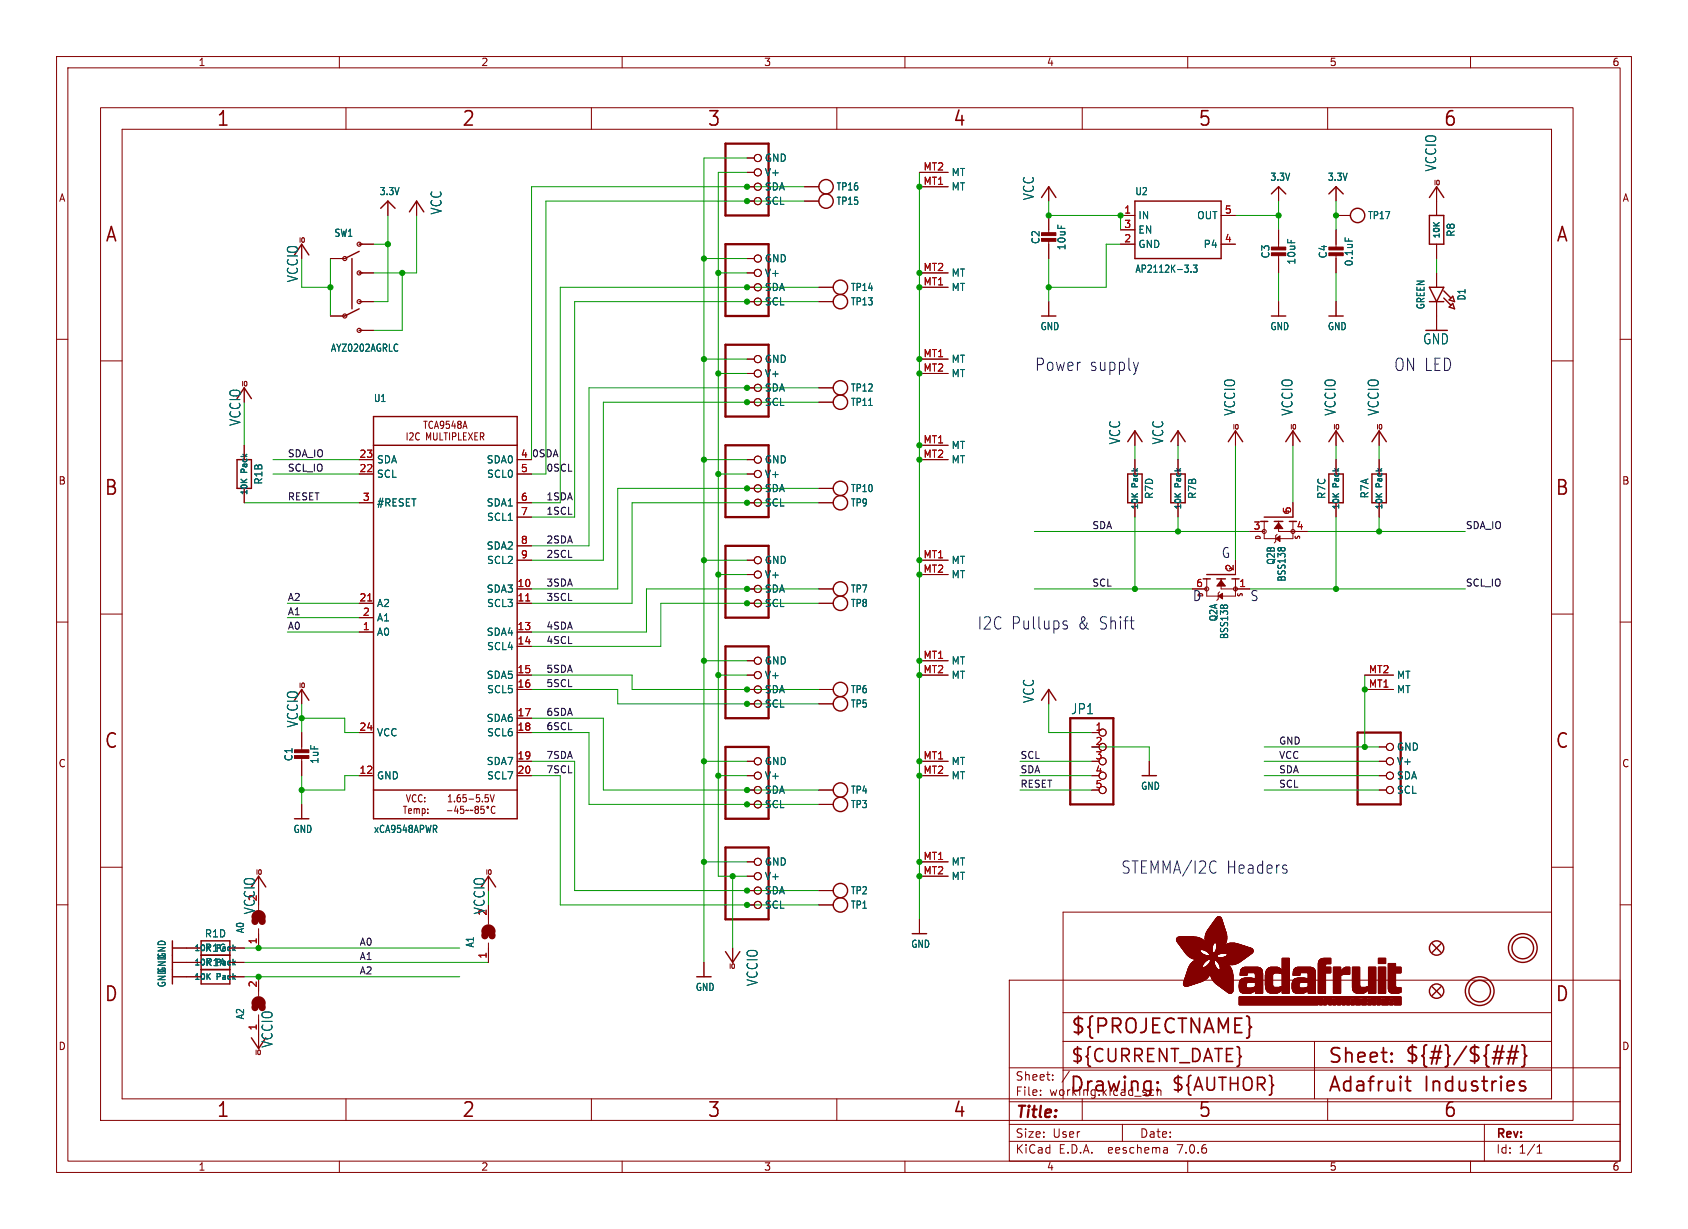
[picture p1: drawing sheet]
<svg xmlns="http://www.w3.org/2000/svg" width="298mm" height="217mm" viewBox="0 0 298 217" stroke-linecap="round" stroke-linejoin="round" font-family="sans-serif">
<defs><g id="words">
<g font-size="3.5" fill="#840000">
<text x="38.2" y="22.7">1</text>
<text x="81.6" y="22.7">2</text>
<text x="125" y="22.7">3</text>
<text x="168.4" y="22.7">4</text>
<text x="211.8" y="22.7">5</text>
<text x="255.1" y="22.7">6</text>
<text x="18.5" y="43.1">A</text>
<text x="275" y="43.1">A</text>
<text x="18.3" y="87.9">B</text>
<text x="274.9" y="87.9">B</text>
<text x="18.3" y="132.7">C</text>
<text x="274.9" y="132.7">C</text>
<text x="18.3" y="177.4">D</text>
<text x="274.9" y="177.4">D</text>
<text x="189.2" y="183.2">${PROJECTNAME}</text>
<text x="234.7" y="188.4">Sheet:</text>
<text x="248.3" y="188.3">${#}/${##}</text>
<text x="38.2" y="197.9">1</text>
<text x="81.6" y="197.9">2</text>
<text x="125" y="197.9">3</text>
<text x="168.4" y="197.9">4</text>
<text x="189" y="193.5">Drawing:</text>
<text x="211.8" y="197.9">5</text>
<text x="234.7" y="193.5">Adafruit</text>
<text x="251.8" y="193.5">Industries</text>
<text x="255.1" y="197.9">6</text>
</g>
<g font-size="3.2" fill="#840000">
<text x="189.2" y="188.2">${CURRENT_DATE}</text>
<text x="207" y="193.3">${AUTHOR}</text>
</g>
<g font-size="3" fill="#0000c2">
<text x="182.9" y="65.8">Power</text>
<text x="192.6" y="65.8">supply</text>
<text x="246.4" y="65.8">ON LED</text>
<text x="172.7" y="111.5">I2C Pullups</text>
<text x="190.6" y="111.5">&amp; Shift</text>
<text x="198.1" y="154.7">STEMMA/I2C</text>
<text x="216.8" y="154.7">Headers</text>
</g>
<text font-size="2.8" fill="#840000" x="179.4" y="198.2">Title:</text>
<g font-size="2.5" fill="#006464">
<text x="183" y="35.5" transform="rotate(-90 183 35.5)">VCC</text>
<text x="254.1" y="30.4" transform="rotate(-90 254.1 30.4)">VCCIO</text>
<text x="78.3" y="38" transform="rotate(-90 78.3 38)">VCC</text>
<text x="251.5" y="61.1">GND</text>
<text x="218.6" y="73.6" transform="rotate(-90 218.6 73.6)">VCCIO</text>
<text x="228.7" y="73.6" transform="rotate(-90 228.7 73.6)">VCCIO</text>
<text x="236.4" y="73.6" transform="rotate(-90 236.4 73.6)">VCCIO</text>
<text x="244" y="73.6" transform="rotate(-90 244 73.6)">VCCIO</text>
<text x="198.3" y="78.7" transform="rotate(-90 198.3 78.7)">VCC</text>
<text x="205.9" y="78.7" transform="rotate(-90 205.9 78.7)">VCC</text>
<text x="183" y="124.4" transform="rotate(-90 183 124.4)">VCC</text>
<text x="189.3" y="126.5">JP1</text>
<text x="134.2" y="174.5" transform="rotate(-90 134.2 174.5)">VCCIO</text>
</g>
<g font-size="2.5" fill="#840000">
<text x="52.9" y="50" transform="rotate(-90 52.9 50)">VCCIO</text>
<text x="42.7" y="75.4" transform="rotate(-90 42.7 75.4)">VCCIO</text>
<text x="45.3" y="161.8" transform="rotate(-90 45.3 161.8)">VCCIO</text>
<text x="85.9" y="161.8" transform="rotate(-90 85.9 161.8)">VCCIO</text>
<text x="48.4" y="185.4" transform="rotate(-90 48.4 185.4)">VCCIO</text>
</g>
<g font-size="2.5" fill="#0000c2">
<text x="215.9" y="98.8">G</text>
<text x="210.8" y="106.4">D</text>
<text x="221" y="106.4">S</text>
</g>
<text font-size="2.5" fill="#009600" x="52.9" y="128.8" transform="rotate(-90 52.9 128.8)">VCCIO</text>
<g font-size="2.1" fill="#840000">
<text x="179.4" y="191.3">Sheet:</text>
<text x="179.4" y="194">File:</text>
<text x="185.5" y="194">working.kicad_sch</text>
<text x="179.4" y="201.4">Size:</text>
<text x="186.1" y="201.4">User</text>
<text x="201.4" y="201.4">Date:</text>
<text x="264.4" y="201.6">Rev:</text>
<text x="179.4" y="204.2">KiCad</text>
<text x="187.2" y="204.2">E.D.A.</text>
<text x="196.1" y="204.2">eeschema</text>
<text x="208.4" y="204.2">7.0.6</text>
<text x="264.4" y="204.2">Id:</text>
<text x="268.5" y="204.2">1/1</text>
</g>
<g font-size="1.8" fill="#840000">
<text x="35" y="11.9">1</text>
<text x="85" y="11.9">2</text>
<text x="135" y="11.9">3</text>
<text x="185" y="11.9">4</text>
<text x="235" y="11.9">5</text>
<text x="285" y="11.9">6</text>
<text x="10.3" y="35.9">A</text>
<text x="286.8" y="35.9">A</text>
<text x="79.7" y="77.1">MULTIPLEXER</text>
<text x="10.3" y="85.9">B</text>
<text x="286.7" y="85.9">B</text>
<text x="10.3" y="135.9">C</text>
<text x="286.7" y="135.9">C</text>
<text x="10.3" y="185.9">D</text>
<text x="286.7" y="185.9">D</text>
<text x="35" y="207.2">1</text>
<text x="85" y="207.2">2</text>
<text x="135" y="207.2">3</text>
<text x="185" y="207.2">4</text>
<text x="235" y="207.2">5</text>
<text x="285" y="207.2">6</text>
</g>
<g font-size="1.8" fill="#006464">
<text x="135.1" y="28.8">GND</text>
<text x="67" y="34.7">3.3V</text>
<text x="135.1" y="31.3">V+</text>
<text x="135.1" y="33.9">SDA</text>
<text x="147.8" y="33.9">TP16</text>
<text x="168.1" y="33.9">MT</text>
<text x="168.1" y="31.3">MT</text>
<text x="200.6" y="34.7">U2</text>
<text x="224.5" y="32.2">3.3V</text>
<text x="234.7" y="32.2">3.3V</text>
<text x="135.1" y="36.4">SCL</text>
<text x="147.8" y="36.4">TP15</text>
<text x="201.2" y="39">IN</text>
<text x="201.2" y="41.5">EN</text>
<text x="211.6" y="39">OUT</text>
<text x="241.8" y="39">TP17</text>
<text x="257.4" y="42" transform="rotate(-90 257.4 42)">R8</text>
<text x="59" y="42.1">SW1</text>
<text x="135.1" y="46.6">GND</text>
<text x="184" y="43.3" transform="rotate(-90 184 43.3)">C2</text>
<text x="188.6" y="44.4" transform="rotate(-90 188.6 44.4)">10uF</text>
<text x="201.2" y="44">GND</text>
<text x="212.7" y="44">P4</text>
<text x="224.6" y="45.8" transform="rotate(-90 224.6 45.8)">C3</text>
<text x="229.2" y="46.9" transform="rotate(-90 229.2 46.9)">10uF</text>
<text x="234.8" y="45.8" transform="rotate(-90 234.8 45.8)">C4</text>
<text x="239.4" y="47.2" transform="rotate(-90 239.4 47.2)">0.1uF</text>
<text x="135.1" y="49.1">V+</text>
<text x="135.1" y="51.7">SDA</text>
<text x="150.3" y="51.7">TP14</text>
<text x="168.1" y="49.1">MT</text>
<text x="168.1" y="51.7">MT</text>
<text x="200.6" y="48.4">AP2112K-3.3</text>
<text x="259.3" y="53.2" transform="rotate(-90 259.3 53.2)">D1</text>
<text x="135.1" y="54.2">SCL</text>
<text x="150.3" y="54.2">TP13</text>
<text x="183.9" y="58.6">GND</text>
<text x="224.5" y="58.6">GND</text>
<text x="234.7" y="58.6">GND</text>
<text x="252.1" y="54.8" transform="rotate(-90 252.1 54.8)">GREEN</text>
<text x="58.4" y="62.4">AYZ0202AGRLC</text>
<text x="135.1" y="64.4">GND</text>
<text x="168.1" y="64.4">MT</text>
<text x="66" y="71.3">U1</text>
<text x="135.1" y="66.9">V+</text>
<text x="135.1" y="69.4">SDA</text>
<text x="135.1" y="72">SCL</text>
<text x="150.3" y="69.4">TP12</text>
<text x="150.3" y="72">TP11</text>
<text x="168.1" y="66.9">MT</text>
<text x="66.5" y="82.1">SDA</text>
<text x="86" y="82.1">SDA0</text>
<text x="135.1" y="82.1">GND</text>
<text x="168.1" y="82.1">MT</text>
<text x="168.1" y="79.6">MT</text>
<text x="46.6" y="85.8" transform="rotate(-90 46.6 85.8)">R1B</text>
<text x="66.5" y="84.7">SCL</text>
<text x="66.5" y="89.8">#RESET</text>
<text x="86" y="89.8">SDA1</text>
<text x="86" y="84.7">SCL0</text>
<text x="135.1" y="84.7">V+</text>
<text x="135.1" y="87.2">SDA</text>
<text x="135.1" y="89.8">SCL</text>
<text x="150.3" y="87.2">TP10</text>
<text x="150.3" y="89.8">TP9</text>
<text x="204.1" y="88.3" transform="rotate(-90 204.1 88.3)">R7D</text>
<text x="211.7" y="88.3" transform="rotate(-90 211.7 88.3)">R7B</text>
<text x="234.5" y="88.3" transform="rotate(-90 234.5 88.3)">R7C</text>
<text x="242.2" y="88.2" transform="rotate(-90 242.2 88.2)">R7A</text>
<text x="86" y="92.3">SCL1</text>
<text x="86" y="97.4">SDA2</text>
<text x="86" y="99.9">SCL2</text>
<text x="135.1" y="99.9">GND</text>
<text x="168.1" y="99.9">MT</text>
<text x="225.6" y="100" transform="rotate(-90 225.6 100)">Q2B</text>
<text x="66.5" y="107.5">A2</text>
<text x="86" y="105">SDA3</text>
<text x="86" y="107.5">SCL3</text>
<text x="135.1" y="102.5">V+</text>
<text x="135.1" y="105">SDA</text>
<text x="135.1" y="107.5">SCL</text>
<text x="150.3" y="107.5">TP8</text>
<text x="150.3" y="105">TP7</text>
<text x="168.1" y="102.5">MT</text>
<text x="227.5" y="103" transform="rotate(-90 227.5 103)">BSS138</text>
<text x="66.5" y="112.6">A0</text>
<text x="66.5" y="110.1">A1</text>
<text x="86" y="112.6">SDA4</text>
<text x="215.4" y="110" transform="rotate(-90 215.4 110)">Q2A</text>
<text x="217.3" y="113.1" transform="rotate(-90 217.3 113.1)">BSS138</text>
<text x="86" y="115.2">SCL4</text>
<text x="135.1" y="117.7">GND</text>
<text x="168.1" y="117.7">MT</text>
<text x="86" y="120.2">SDA5</text>
<text x="86" y="122.8">SCL5</text>
<text x="135.1" y="120.2">V+</text>
<text x="135.1" y="122.8">SDA</text>
<text x="135.1" y="125.3">SCL</text>
<text x="150.3" y="125.3">TP5</text>
<text x="150.3" y="122.8">TP6</text>
<text x="168.1" y="120.2">MT</text>
<text x="246.9" y="122.8">MT</text>
<text x="246.9" y="120.2">MT</text>
<text x="66.5" y="130.4">VCC</text>
<text x="86" y="127.9">SDA6</text>
<text x="86" y="130.4">SCL6</text>
<text x="51.9" y="134.7" transform="rotate(-90 51.9 134.7)">C1</text>
<text x="56.5" y="135.2" transform="rotate(-90 56.5 135.2)">1uF</text>
<text x="86" y="135.5">SDA7</text>
<text x="135.1" y="135.5">GND</text>
<text x="168.1" y="135.5">MT</text>
<text x="246.9" y="132.9">GND</text>
<text x="246.9" y="135.5">V+</text>
<text x="66.5" y="138">GND</text>
<text x="86" y="138">SCL7</text>
<text x="135.1" y="138">V+</text>
<text x="135.1" y="140.6">SDA</text>
<text x="135.1" y="143.1">SCL</text>
<text x="150.3" y="140.6">TP4</text>
<text x="150.3" y="143.1">TP3</text>
<text x="168.1" y="138">MT</text>
<text x="201.6" y="139.9">GND</text>
<text x="246.9" y="138">SDA</text>
<text x="246.9" y="140.6">SCL</text>
<text x="51.8" y="147.5">GND</text>
<text x="66" y="147.5">xCA9548APWR</text>
<text x="135.1" y="153.3">GND</text>
<text x="135.1" y="155.8">V+</text>
<text x="168.1" y="155.8">MT</text>
<text x="168.1" y="153.3">MT</text>
<text x="45.5" y="159.5" transform="rotate(-90 45.5 159.5)">2</text>
<text x="135.1" y="158.3">SDA</text>
<text x="135.1" y="160.9">SCL</text>
<text x="150.3" y="160.9">TP1</text>
<text x="150.3" y="158.3">TP2</text>
<text x="36.1" y="166">R1D</text>
<text x="43.3" y="165.1" transform="rotate(-90 43.3 165.1)">A0</text>
<text x="84" y="167.7" transform="rotate(-90 84 167.7)">A1</text>
<text x="161" y="167.8">GND</text>
<text x="29.5" y="172.2" transform="rotate(-90 29.5 172.2)">GND</text>
<text x="36.1" y="168.5">R1C</text>
<text x="36.2" y="171">R1A</text>
<text x="29.5" y="174.7" transform="rotate(-90 29.5 174.7)">GND</text>
<text x="122.9" y="175.4">GND</text>
<text x="43.3" y="180.4" transform="rotate(-90 43.3 180.4)">A2</text>
</g>
<g font-size="1.8" fill="#a90000">
<text x="163.2" y="32.8">MT1</text>
<text x="163.2" y="30.2">MT2</text>
<text x="198.7" y="37.8">1</text>
<text x="198.7" y="40.4">3</text>
<text x="216.5" y="37.8">5</text>
<text x="198.7" y="42.9">2</text>
<text x="216.5" y="42.9">4</text>
<text x="163.2" y="48">MT2</text>
<text x="163.2" y="50.5">MT1</text>
<text x="163.2" y="65.8">MT2</text>
<text x="163.2" y="63.2">MT1</text>
<text x="63.5" y="83.6">22</text>
<text x="63.5" y="81">23</text>
<text x="92" y="81">4</text>
<text x="92" y="83.6">5</text>
<text x="163.2" y="81">MT2</text>
<text x="163.2" y="78.5">MT1</text>
<text x="64.1" y="88.6">3</text>
<text x="92" y="88.6">6</text>
<text x="92" y="91.2">7</text>
<text x="221.5" y="93.7">3</text>
<text x="228.3" y="90.9" transform="rotate(-90 228.3 90.9)">5</text>
<text x="229.2" y="93.7">4</text>
<text x="92" y="96.3">8</text>
<text x="92" y="98.8">9</text>
<text x="163.2" y="101.3">MT2</text>
<text x="163.2" y="98.8">MT1</text>
<text x="218.2" y="101" transform="rotate(-90 218.2 101)">2</text>
<text x="63.5" y="106.4">21</text>
<text x="91.4" y="103.9">10</text>
<text x="91.4" y="106.4">11</text>
<text x="211.4" y="103.9">6</text>
<text x="219" y="103.9">1</text>
<text x="64.1" y="111.5">1</text>
<text x="64.1" y="109">2</text>
<text x="91.4" y="111.5">13</text>
<text x="91.4" y="114">14</text>
<text x="91.4" y="119.1">15</text>
<text x="163.2" y="116.6">MT1</text>
<text x="163.2" y="119.1">MT2</text>
<text x="241.9" y="119.1">MT2</text>
<text x="91.4" y="121.7">16</text>
<text x="241.9" y="121.7">MT1</text>
<text x="63.5" y="129.3">24</text>
<text x="91.4" y="126.7">17</text>
<text x="91.4" y="129.3">18</text>
<text x="193.6" y="129.3">1</text>
<text x="193.6" y="131.8">2</text>
<text x="63.5" y="136.9">12</text>
<text x="91.4" y="134.4">19</text>
<text x="91.4" y="136.9">20</text>
<text x="163.2" y="134.4">MT1</text>
<text x="163.2" y="136.9">MT2</text>
<text x="193.6" y="134.4">3</text>
<text x="193.6" y="136.9">4</text>
<text x="193.6" y="139.4">5</text>
<text x="163.2" y="154.7">MT2</text>
<text x="163.2" y="152.1">MT1</text>
<text x="86.1" y="162" transform="rotate(-90 86.1 162)">2</text>
<text x="45.5" y="167.1" transform="rotate(-90 45.5 167.1)">1</text>
<text x="86.1" y="169.6" transform="rotate(-90 86.1 169.6)">1</text>
<text x="45.5" y="174.7" transform="rotate(-90 45.5 174.7)">2</text>
<text x="45.5" y="182.3" transform="rotate(-90 45.5 182.3)">1</text>
</g>
<g font-size="1.7" fill="#0f0f0f">
<text x="50.8" y="83.5">SCL_IO</text>
<text x="50.8" y="80.9">SDA_IO</text>
<text x="94" y="80.9">0SDA</text>
<text x="96.5" y="83.5">0SCL</text>
<text x="50.8" y="88.6">RESET</text>
<text x="96.5" y="88.6">1SDA</text>
<text x="96.5" y="91.1">1SCL</text>
<text x="193" y="93.6">SDA</text>
<text x="259.1" y="93.6">SDA_IO</text>
<text x="96.5" y="98.7">2SCL</text>
<text x="96.5" y="96.2">2SDA</text>
<text x="50.8" y="106.3">A2</text>
<text x="96.5" y="106.3">3SCL</text>
<text x="96.5" y="103.8">3SDA</text>
<text x="193" y="103.8">SCL</text>
<text x="259.1" y="103.8">SCL_IO</text>
<text x="50.8" y="111.4">A0</text>
<text x="50.8" y="108.9">A1</text>
<text x="96.5" y="111.4">4SDA</text>
<text x="96.5" y="114">4SCL</text>
<text x="96.5" y="119">5SDA</text>
<text x="96.5" y="121.6">5SCL</text>
<text x="96.5" y="129.2">6SCL</text>
<text x="96.5" y="126.7">6SDA</text>
<text x="226.1" y="131.7">GND</text>
<text x="96.5" y="136.8">7SCL</text>
<text x="96.5" y="134.3">7SDA</text>
<text x="180.3" y="136.8">SDA</text>
<text x="180.3" y="134.3">SCL</text>
<text x="226.1" y="134.3">VCC</text>
<text x="226.1" y="136.8">SDA</text>
<text x="180.3" y="139.4">RESET</text>
<text x="226.1" y="139.4">SCL</text>
<text x="63.5" y="167.3">A0</text>
<text x="63.5" y="172.4">A2</text>
<text x="63.5" y="169.8">A1</text>
</g>
<g font-size="1.4" fill="#006464">
<text x="254.8" y="42.3" transform="rotate(-90 254.8 42.3)">10K</text>
<text x="44" y="83.6" transform="rotate(-90 44 83.6)">Pack</text>
<text x="44" y="87.7" transform="rotate(-90 44 87.7)">10K</text>
<text x="201.5" y="86.1" transform="rotate(-90 201.5 86.1)">Pack</text>
<text x="209.1" y="86.1" transform="rotate(-90 209.1 86.1)">Pack</text>
<text x="237" y="86.1" transform="rotate(-90 237 86.1)">Pack</text>
<text x="244.7" y="86.1" transform="rotate(-90 244.7 86.1)">Pack</text>
<text x="201.5" y="90.2" transform="rotate(-90 201.5 90.2)">10K</text>
<text x="209.1" y="90.2" transform="rotate(-90 209.1 90.2)">10K</text>
<text x="237" y="90.2" transform="rotate(-90 237 90.2)">10K</text>
<text x="244.7" y="90.2" transform="rotate(-90 244.7 90.2)">10K</text>
<text x="34.2" y="173.5">10K</text>
<text x="34.2" y="168.5">10K</text>
<text x="34.2" y="171">10K</text>
<text x="38.4" y="173.5">Pack</text>
<text x="38.4" y="168.5">Pack</text>
<text x="38.4" y="171">Pack</text>
</g>
<g font-size="1.1" fill="#840000">
<text x="253.4" y="33">IO</text>
<text x="52.7" y="43.1">IO</text>
<text x="42.6" y="68.5">IO</text>
<text x="217.8" y="76.1">IO</text>
<text x="228" y="76.1">IO</text>
<text x="235.6" y="76.1">IO</text>
<text x="243.2" y="76.1">IO</text>
<text x="223.1" y="95.5" transform="rotate(-90 223.1 95.5)">D</text>
<text x="230.1" y="95.5" transform="rotate(-90 230.1 95.5)">S</text>
<text x="219.9" y="105.7" transform="rotate(-90 219.9 105.7)">S</text>
<text x="52.7" y="121.9">IO</text>
<text x="45.1" y="154.9">IO</text>
<text x="85.8" y="154.9">IO</text>
<text x="128.8" y="171.5">IO</text>
<text x="45" y="186.8">IO</text>
</g>
<g font-size="1.1" fill="#a90000">
<text x="228.2" y="91.1" transform="rotate(-90 228.2 91.1)">G</text>
<text x="218" y="101.2" transform="rotate(-90 218 101.2)">G</text>
</g>
<text font-size="1.1" fill="#0000c2" x="212.9" y="105.7" transform="rotate(-90 212.9 105.7)">D</text>
</g></defs>
<g fill="none" stroke="#840000" stroke-width=".18">
<path d="M10 10h278.5v197.3h-278.5zM12 12h274.5v193.3h-274.5zM17.8 19h260.3v179.1h-260.3zM60 10v2M61.2 19v3.9M104.6 19v3.9M110 10v2M148 19v3.9M160 10v2M191.3 19v3.9M210 10v2M234.7 19v3.9"/>
<path d="M260 10v2M21.6 22.9h252.7v171.4h-252.7zM68.6 35.6v2.5M73.7 35.6v2.5M132.1 33h1.2M132.1 35.6h1.2M132.1 30.5h1.2M132.1 27.9h1.2M142.2 33h2.6M142.2 35.6h2.6M162.6 33h5M162.6 30.5h5"/>
<path d="M185.4 33v2.6M185.4 38.1v3.3M198.1 38.1h2.6M215.9 38.1h2.5M226.1 33v2.6M236.2 38.1h2.6M236.2 33v2.6M254 33v5.1M10 60h2M58.4 45.7h2.6M58.4 55.9h2.6M63.5 58.4h2.5"/>
<path d="M63.5 53.3h2.5M63.5 48.3h2.5M63.5 43.2h2.5M132.1 53.3h1.2M132.1 48.3h1.2M132.1 45.7h1.2M132.1 50.8h1.2M144.8 53.3h2.5M144.8 50.8h2.5M162.6 48.3h5M162.6 50.8h5M185.4 42.4v3.3"/>
<path d="M185.4 53.3v2.6M198.1 43.2h2.6M198.1 40.6h2.6M215.9 43.2h2.5M226.1 40.6v3.3M226.1 45v3.3M226.1 53.3v2.6M236.2 40.6v3.3M236.2 45v3.3M236.2 53.3v2.6M254 43.2v2.5M254 48.3v2.5"/>
<path d="M254 53.3v5.1M286.5 60h2M17.8 63.8h3.8M43.2 78.7v2.6M72 76.5v1.3M72.4 76.7l.5-.2 .2 .4-.7 .9h.7M74.1 76.7v-.1a.62 .62 0 0 0-.7 .5 .62 .62 0 0 0 .4 .7l.3-.1M74.9 74.5h.6M75.2 74.5v1.3M75.4 77.8v-1.3l.4 .9 .3-.9v1.3M76.5 74.6v-.1a.62 .62 0 0 0-.7 .5 .62 .62 0 0 0 .4 .8l.3-.2M76.7 76.5v1.1l.2 .2 .3-.1 .1-.1v-1.1"/>
<path d="M76.8 75.8l.4-1.3 .3 1.3M76.9 75.4h.5M77.8 76.5v1.3h.5M78.5 75l-.2 .3-.4-.1v-.6l.4-.1 .2 .2-.1 .8-.1 .2-.4 .1M78.5 76.5h.6M78.8 76.5v1.3M78.9 75.6l.4 .2M79.4 74.5h-.5v.6l.4-.1 .2 .2M79.5 76.5v1.3M80 76.5v1.3M80.2 74.4l-.3 .9M80.4 74.9v.9"/>
<path d="M81.1 76.5v1.3h.5M81.1 75l-.2-.2 .2-.3h.3l.1 .2-.2 .3M81.1 75h.2M81.1 75l-.2 .3M81.3 75l.2 .3M81.8 75.8l.4-1.3 .4 1.3M82 76.5v1.3h.5M82.8 76.5l.7 1.3M83.5 76.5l-.7 1.3M84 76.5v1.3h.5M84.9 76.5v1.3M85.2 77.2l.4 .6"/>
<path d="M132.1 66h1.2M132.1 68.6h1.2M132.1 63.5h1.2M132.1 71.1h1.2M144.8 68.6h2.5M144.8 71.1h2.5M162.6 66h5M162.6 63.5h5M162.6 78.7h5M200.7 76.2v2.5M208.3 76.2v2.5M218.4 76.2v2.5"/>
<path d="M228.6 76.2v2.5M236.2 76.2v2.5M243.8 76.2v2.5M274.3 63.8h3.8M43.2 86.4v2.5M63.5 88.9h2.5M63.5 81.3h2.5M63.5 83.8h2.5M91.4 88.9h2.6M91.4 81.3h2.6M91.4 83.8h2.6M91.4 99.1h2.6"/>
<path d="M91.4 91.4h2.6M91.4 96.5h2.6M132.1 88.9h1.2M132.1 86.4h1.2M132.1 81.3h1.2M132.1 83.8h1.2M132.1 99.1h1.2M144.8 88.9h2.5M144.8 86.4h2.5M162.6 81.3h5M162.6 99.1h5M200.7 81.3v2.5"/>
<path d="M200.7 88.9v2.5M208.3 81.3v2.5M208.3 88.9v2.5M218.4 99.1v2.5M221 94h2.5M223.5 92.2v3h5.1v-1.2M225.8 94.5l-.2 .2v1.1l-.3 .2M226.1 92.2v1.8h5M228.6 88.9v2.5M236.2 81.3v2.5M236.2 88.9v2.5M243.8 81.3v2.5"/>
<path d="M243.8 88.9v2.5M10 110h2M17.8 108.6h3.8M63.5 106.7h2.5M63.5 111.8h2.5M63.5 109.2h2.5M91.4 106.7h2.6M91.4 104.1h2.6M91.4 111.8h2.6M91.4 114.3h2.6M91.4 119.4h2.6M132.1 106.7h1.2"/>
<path d="M132.1 104.1h1.2M132.1 101.6h1.2M132.1 119.4h1.2M132.1 116.8h1.2M144.8 106.7h2.5M144.8 104.1h2.5M162.6 101.6h5M162.6 119.4h5M162.6 116.8h5M210.8 104.1h2.6M213.4 102.4v3h5v-3M215.6 104.6l-.2 .3v1l-.3 .3"/>
<path d="M215.9 102.4v1.7h5.1M241.3 119.4h5.1M274.3 108.6h3.8M286.5 110h2M53.3 129.5v3.3M53.3 133.9v3.3M63.5 137.2h2.5M63.5 129.5h2.5M91.4 134.6h2.6M91.4 137.2h2.6M91.4 121.9h2.6M91.4 127h2.6"/>
<path d="M91.4 129.5h2.6M132.1 124.5h1.2M132.1 134.6h1.2M132.1 139.7h1.2M132.1 137.2h1.2M132.1 121.9h1.2M144.8 124.5h2.5M144.8 139.7h2.5M144.8 121.9h2.5M162.6 134.6h5M162.6 137.2h5M185.4 121.9v2.6"/>
<path d="M193 134.6h1.3M193 139.7h1.3M193 129.5h1.3M203.2 134.6v2.6M241.3 121.9h5.1M243.8 134.6h1.3M243.8 139.7h1.3M243.8 137.2h1.3M243.8 132.1h1.3M10 160h2M17.8 153.4h3.8M53.3 142.2v2.6"/>
<path d="M71.3 142.6h.6M71.6 142.6v1.2M71.9 140.5l.3 1.3 .4-1.3M72.2 143.4l.6-.1-.1-.2-.3-.1-.2 .2 .1 .6h.4M73.2 143.1l.3-.1 .2 .2M73.2 143v.8M73.6 140.6h-.1a.62 .62 0 0 0-.7 .5 .62 .62 0 0 0 .4 .7l.4-.1M73.7 143.2l.1-.2 .3 .1v.7M73.7 143.2v.6M74.6 140.6a.62 .62 0 0 0-.7 .5 .62 .62 0 0 0 .4 .7l.3-.1M74.7 143.1l.3-.1 .2 .2-.1 .6h-.4M74.7 143v1.3"/>
<path d="M75.1 141.7v.1M75.1 141v.1M75.6 143.7v.1M75.6 143.1v.1M79.1 143.4h.8M79.3 141.8h.6M79.3 140.9l.3-.4v1.3M80.4 141.7v.1M80.6 142.5l-.2 .9h.6M80.9 143v.8M81.3 140.5l-.3 .1-.1 .2-.1 .8 .2 .2 .4-.1-.1-.6-.3-.1-.2 .3M82 142.6h-.5l-.1 .6 .2-.1h.3l.1 .6-.2 .1-.4-.1"/>
<path d="M82.4 140.5h-.5l-.1 .6 .2-.1 .4 .1v.6l-.1 .1-.5-.1M82.8 143.2l-.5 .2M82.9 141.3h.8M83.6 143.2l-.5 .2M84.2 143.1l-.2-.2 .2-.3h.3l.1 .2-.2 .3M84.2 143.1l-.2 .3v.2l.2 .2h.3l.1-.2v-.2l-.2-.3M84.2 143.1h.2M84.8 140.5h-.5l-.1 .6 .2-.1 .3 .1 .1 .6-.2 .1-.4-.1M85.3 141.7v.1M85.6 142.6h-.5l-.1 .6 .2-.1h.3l.1 .6-.2 .1-.4-.1M86.3 140.5h-.5l-.1 .6 .2-.1 .4 .1v.6l-.1 .1-.5-.1M86.7 140.5l.3 1.3 .4-1.3"/>
<path d="M87.5 142.7v-.1a.62 .62 0 0 0-.7 .5 .62 .62 0 0 0 .4 .7l.3-.1M132.1 157.5h1.2M132.1 152.4h1.2M132.1 154.9h1.2M132.1 142.2h1.2M144.8 157.5h2.5M144.8 142.2h2.5M162.6 152.4h5M162.6 154.9h5M274.3 153.4h3.8M286.5 160h2M30.5 172.7h5.1"/>
<path d="M30.5 170.2h5.1M30.5 167.6h5.1M40.6 172.7h2.6M40.6 170.2h2.6M40.6 167.6h2.6M45.7 164.2v3.4M45.7 172.7v3.4M86.4 162.6v.8M86.4 166.8v3.4M124.5 170.2v2.5M129.5 167.6v2.6M132.1 160h1.2"/>
<path d="M144.8 160h2.5M162.6 162.6v2.5M178.4 173.3h108.1v32h-108.1zM188 179.1h86.3M274.3 161.3h-86.3v33M61.2 194.3v3.8M104.6 194.3v3.8M148 194.3v3.8M178.4 198.8h108.1M178.4 194.8h108.1M178.4 188.8h108.1M184 193.6v.1"/>
<path d="M184 192.8v.1M186.1 190.9v.1M186.1 190.1v.1M188 184.1h86.3M188 189.2h86.3M189.1 189.4l-1.3 2M191.3 194.3v3.8M198.4 198.8v3M203.8 192.7l.2 .1M204 193.6l-.2 .1M204.6 192.2v1.5M204.6 192.9l.2-.2 .4 .1 .1 .9"/>
<path d="M232.4 184.1v10.2M234.7 194.3v3.8M262.5 198.8v6.5M60 205.3v2M110 205.3v2M160 205.3v2M178.4 201.8h108.1M206.3 203l.1 .9M206.4 203.8l-.1 .1M206.4 203.3h-.1M210 205.3v2M260 205.3v2"/>
<path d="M271.8 203.9h.8M271.8 202.8l.4-.4v1.5"/>
<circle cx="134" cy="27.9" r=".63"/>
<circle cx="134" cy="35.6" r=".63"/>
<circle cx="134" cy="30.5" r=".63"/>
<circle cx="134" cy="33" r=".63"/>
<circle cx="134" cy="48.3" r=".63"/>
<circle cx="134" cy="53.3" r=".63"/>
<circle cx="134" cy="50.8" r=".63"/>
<circle cx="134" cy="45.7" r=".63"/>
<circle cx="134" cy="68.6" r=".63"/>
<circle cx="134" cy="71.1" r=".63"/>
<circle cx="134" cy="66" r=".63"/>
<circle cx="134" cy="63.5" r=".63"/>
<circle cx="134" cy="99.1" r=".63"/>
<circle cx="134" cy="88.9" r=".63"/>
<circle cx="134" cy="86.4" r=".63"/>
<circle cx="134" cy="81.3" r=".63"/>
<circle cx="134" cy="83.8" r=".63"/>
<circle cx="223.5" cy="94" r=".36"/>
<circle cx="228.6" cy="94" r=".36"/>
<circle cx="134" cy="101.6" r=".63"/>
<circle cx="134" cy="116.8" r=".63"/>
<circle cx="134" cy="119.4" r=".63"/>
<circle cx="134" cy="104.1" r=".63"/>
<circle cx="134" cy="106.7" r=".63"/>
<circle cx="213.4" cy="104.1" r=".36"/>
<circle cx="218.4" cy="104.1" r=".36"/>
<circle cx="134" cy="121.9" r=".63"/>
<circle cx="134" cy="124.5" r=".63"/>
<circle cx="134" cy="137.2" r=".63"/>
<circle cx="134" cy="139.7" r=".63"/>
<circle cx="134" cy="134.6" r=".63"/>
<circle cx="194.9" cy="129.5" r=".63"/>
<circle cx="194.9" cy="132.1" r=".63"/>
<circle cx="194.9" cy="137.2" r=".63"/>
<circle cx="194.9" cy="134.6" r=".63"/>
<circle cx="194.9" cy="139.7" r=".63"/>
<circle cx="245.7" cy="132.1" r=".63"/>
<circle cx="245.7" cy="134.6" r=".63"/>
<circle cx="245.7" cy="139.7" r=".63"/>
<circle cx="245.7" cy="137.2" r=".63"/>
<circle cx="86.2" cy="142.7" r=".17"/>
<circle cx="134" cy="157.5" r=".63"/>
<circle cx="134" cy="142.2" r=".63"/>
<circle cx="134" cy="152.4" r=".63"/>
<circle cx="134" cy="154.9" r=".63"/>
<circle cx="134" cy="160" r=".63"/>
</g>
<g fill="none" stroke="#840000" stroke-width=".25">
<path d="M67.3 36.8l1.3-1.2 1.2 1.2M72.4 37.5l1.3-1.9 1.2 1.9M184.1 34.9l1.3-1.9 1.3 1.9M200.7 35.6h15.2v10.1h-15.2zM224.8 34.3l1.3-1.3 1.2 1.3M234.9 34.3l1.3-1.3 1.3 1.3M252.7 38.1h2.6v5.1h-2.6zM252.7 34.9l1.3-1.9 1.3 1.9M53.3 43.2l1.3 1.9M62.2 45.7v8.9M63.5 54.6l-2.5 1.3M63.5 44.4l-2.5 1.3"/>
<path d="M184.1 55.9h2.6M224.8 55.9h2.5M234.9 55.9h2.6M252.7 50.8h2.6l-1.3 2.5zM252.7 53.3h2.6M255.3 51.4l1.2 1.3M255.3 52.7l1.2 1.3M256.2 53l.7-.6 .3 .9zM256.2 54.3l.7-.6 .3 .9zM43.2 68.6l1.2 1.9M66 73.7h25.4v71.1h-25.4zM66 78.7h25.4"/>
<path d="M199.4 78.1l1.3-1.9 1.2 1.9M207 78.1l1.3-1.9 1.2 1.9M217.2 78.1l1.2-1.9 1.3 1.9M227.3 78.1l1.3-1.9 1.3 1.9M234.9 78.1l1.3-1.9 1.3 1.9M242.6 78.1l1.2-1.9 1.3 1.9M41.9 81.3h2.5v5.1h-2.5zM199.4 83.8h2.5v5.1h-2.5zM207 83.8h2.5v5.1h-2.5zM222.9 92.2h1.3M223.5 91.4h5.1M225.3 92.2h1.5"/>
<path d="M228 92.2h.6M234.9 83.8h2.6v5.1h-2.6zM242.6 83.8h2.5v5.1h-2.5zM212.7 102.4h1.3M213.4 101.6h5M215.1 102.4h1.6M217.8 102.4h1.3M53.3 121.9l1.3 1.9M66 139.7h25.4M184.1 123.8l1.3-1.9 1.3 1.9M201.9 137.2h2.6M45.7 154.9l1.3 1.9"/>
<path d="M52.1 144.8h2.5M86.4 154.9l1.2 1.9M30.5 166.4v7.6M35.6 166.4h5v7.6h-5zM35.6 171.4h5M35.6 168.9h5M123.2 172.7h2.5M128.3 168.3l1.2 1.9 1.3-1.9M161.3 165.1h2.5M253.2 166.9l1.6 1.5M253.2 174.5l1.6 1.5M254.8 166.9l-1.6 1.5"/>
<path d="M254.8 174.5l-1.6 1.5M44.4 183.5l1.3 1.9"/>
<circle cx="146" cy="35.6" r="1.27"/>
<circle cx="146" cy="33" r="1.27"/>
<circle cx="240" cy="38.1" r="1.27"/>
<circle cx="148.6" cy="50.8" r="1.27"/>
<circle cx="148.6" cy="53.3" r="1.27"/>
<circle cx="148.6" cy="68.6" r="1.27"/>
<circle cx="148.6" cy="71.1" r="1.27"/>
<circle cx="148.6" cy="88.9" r="1.27"/>
<circle cx="148.6" cy="86.4" r="1.27"/>
<circle cx="148.6" cy="106.7" r="1.27"/>
<circle cx="148.6" cy="104.1" r="1.27"/>
<circle cx="148.6" cy="124.5" r="1.27"/>
<circle cx="148.6" cy="121.9" r="1.27"/>
<circle cx="148.6" cy="139.7" r="1.27"/>
<circle cx="148.6" cy="157.5" r="1.27"/>
<circle cx="148.6" cy="142.2" r="1.27"/>
<circle cx="148.6" cy="160" r="1.27"/>
<circle cx="254" cy="167.6" r="1.27"/>
<circle cx="254" cy="175.3" r="1.27"/>
<circle cx="261.6" cy="175.3" r="2.54"/>
<circle cx="261.6" cy="175.3" r="1.9"/>
<circle cx="269.2" cy="167.6" r="2.54"/>
<circle cx="269.2" cy="167.6" r="1.9"/>
</g>
<g fill="none" stroke="#840000" stroke-width=".2">
<circle cx="61" cy="55.9" r=".36"/>
<circle cx="61" cy="45.7" r=".36"/>
<circle cx="63.5" cy="48.3" r=".36"/>
<circle cx="63.5" cy="43.2" r=".36"/>
<circle cx="63.5" cy="53.3" r=".36"/>
<circle cx="63.5" cy="58.4" r=".36"/>
</g>
<path d="M45.1 162.9a.64 .64 0 0 1 .6-.6 .64 .64 0 0 1 .7 .6M45.1 162.2a.64 .64 0 0 1 .6-.7 .64 .64 0 0 1 .7 .7M45.1 178.2a.64 .64 0 0 1 .6-.7 .64 .64 0 0 1 .7 .7M45.1 177.4a.64 .64 0 0 1 .6-.6 .64 .64 0 0 1 .7 .6M85.7 165.5a.64 .64 0 0 1 .7-.7 .64 .64 0 0 1 .6 .7M85.7 164.7a.64 .64 0 0 1 .7-.6 .64 .64 0 0 1 .6 .6" fill="none" stroke="#840000" stroke-width="1.3"/>
<path d="M210.6 48v.1M211 46.9h.7l-.4 .5 .3 .1v.5l-.2 .1-.4-.1M237.8 42v.6M226.2 96.8l.2 .1M226.5 96.9l.2-.1 .5 .1M216.1 107l.2 .1M216.4 107.1l.2-.1 .4 .1M27.9 167.5h1.3l-1.3 .7h1.3M28 166.6a.79 .79 0 0 1 1.2 .2v.2h-1.3z" fill="none" stroke="#006464" stroke-width=".18"/>
<path d="M128.3 25.4h7.6v12.7h-7.6zM128.3 43.2h7.6v12.7h-7.6zM128.3 78.7h7.6v12.7h-7.6zM128.3 61h7.6v12.7h-7.6zM128.3 96.5h7.6v12.7h-7.6zM128.3 114.3h7.6v12.7h-7.6zM128.3 132.1h7.6v12.7h-7.6zM189.2 127h7.6v15.2h-7.6zM240 129.5h7.6v12.7h-7.6zM128.3 149.9h7.6v12.7h-7.6z" fill="none" stroke="#840000" stroke-width=".41"/>
<g fill="#840000" stroke="#840000" stroke-width=".18">
<path d="M184.1 42.2h2.6v.5h-2.6z"/>
<path d="M184.1 41.1h2.6v.6h-2.6z"/>
<path d="M52.1 133.6h2.5v.5h-2.5z"/>
<path d="M52.1 132.6h2.5v.5h-2.5z"/>
<path d="M224.8 44.7h2.5v.5h-2.5z"/>
<path d="M224.8 43.7h2.5v.5h-2.5z"/>
<path d="M234.9 44.7h2.6v.5h-2.6z"/>
<path d="M234.9 43.7h2.6v.5h-2.6z"/>
<path d="M215.9 102.6l.8 1h-1.6z"/>
<path d="M215.4 105.4l.8-.5v1z"/>
<path d="M226.1 92.5l.7 1h-1.5z"/>
<path d="M225.6 95.2l.7-.5v1.1z"/>
<path d="M208 166.3h4.8z"/>
<path d="M208 166.2l4.8 .1z"/>
<path d="M208 166.2h4.8z"/>
<path d="M208 166.2h4.7z"/>
<path d="M208 166.1l4.7 .1z"/>
<path d="M208 166.1h4.6z"/>
<path d="M208 166l4.5 .1z"/>
<path d="M208 166h4.5z"/>
<path d="M208 166.4h4.9z"/>
<path d="M208 166.3l4.9 .1z"/>
<path d="M208 166h4.4z"/>
<path d="M208 165.9l4.4 .1z"/>
<path d="M208.1 166.4l4.9 .1z"/>
<path d="M208.1 165.9h4.2z"/>
<path d="M208.1 166.5h4.9z"/>
<path d="M208.1 165.9h4.1z"/>
<path d="M208.1 165.8l4 .1z"/>
<path d="M208.1 166.6h5z"/>
<path d="M208.1 166.5l4.9 .1z"/>
<path d="M208.1 165.8h3.9z"/>
<path d="M208.2 166.6h4.9z"/>
<path d="M208.2 165.8h3.6z"/>
<path d="M208.2 166.6l4.9 .1z"/>
<path d="M208.2 165.7l3.5 .1z"/>
<path d="M208.2 166.7h5z"/>
<path d="M208.2 166.7h4.9z"/>
<path d="M208.3 166.7l4.9 .1z"/>
<path d="M208.3 165.7h3.3z"/>
<path d="M208.3 166.8h6.3z"/>
<path d="M208.3 166.8h4.9z"/>
<path d="M208.3 166.8l6.3 .1z"/>
<path d="M208.4 166.9h6.2z"/>
<path d="M208.4 167h6.1z"/>
<path d="M208.4 166.9l6.1 .1z"/>
<path d="M208.4 165.7h2.8z"/>
<path d="M208.5 167h6z"/>
<path d="M208.5 167l6 .1z"/>
<path d="M208.6 167.1h5.9z"/>
<path d="M208.6 167.1l5.8 .1z"/>
<path d="M208.6 167.2h5.8z"/>
<path d="M208.7 167.2l5.7 .1z"/>
<path d="M208.7 167.3h5.7z"/>
<path d="M208.7 167.3l5.7 .1z"/>
<path d="M208.8 167.4h5.6z"/>
<path d="M208.8 167.5h5.5z"/>
<path d="M208.8 167.4l5.5 .1z"/>
<path d="M208.9 167.5l5.4 .1z"/>
<path d="M208.9 167.6h5.4z"/>
<path d="M208.9 167.6l5.4 .1z"/>
<path d="M209 167.7h5.3z"/>
<path d="M209 167.7l5.3 .1z"/>
<path d="M209 167.8h5.3z"/>
<path d="M209.1 167.8h5.2z"/>
<path d="M209.1 167.8l5.2 .1z"/>
<path d="M209.1 167.9h5.2z"/>
<path d="M209.2 167.9l3.1 .1z"/>
<path d="M209.2 168h3z"/>
<path d="M209.2 174.1h1.8z"/>
<path d="M209.2 174l1.8 .1z"/>
<path d="M209.2 174h2z"/>
<path d="M209.2 174h2.1z"/>
<path d="M209.2 173.9l2.1 .1z"/>
<path d="M209.2 173.9h2.3z"/>
<path d="M209.2 173.9h2.4z"/>
<path d="M209.2 173.8l2.4 .1z"/>
<path d="M209.2 173.8h2.6z"/>
<path d="M209.2 168l3 .1z"/>
<path d="M209.3 174.1l1.4 .1z"/>
<path d="M209.3 174.1h1.5z"/>
<path d="M209.3 173.8h2.6z"/>
<path d="M209.3 173.7l2.6 .1z"/>
<path d="M209.3 173.7h2.8z"/>
<path d="M209.3 168.1h2.9z"/>
<path d="M209.3 174.2h1.2z"/>
<path d="M209.3 174.2h1.3z"/>
<path d="M209.3 173.7h2.9z"/>
<path d="M209.3 173.6l3 .1z"/>
<path d="M209.3 173.6h3.1z"/>
<path d="M209.3 173.6h3.2z"/>
<path d="M209.3 168.1l2.9 .1z"/>
<path d="M209.3 174.2l1.1 .1z"/>
<path d="M209.3 173.5l3.3 .1z"/>
<path d="M209.3 173.5h3.3z"/>
<path d="M209.3 173.4l3.4 .1z"/>
<path d="M209.3 173.4h3.5z"/>
<path d="M209.3 168.2h2.9z"/>
<path d="M209.4 174.3h.9z"/>
<path d="M209.4 173.4h3.4z"/>
<path d="M209.4 174.3h.8z"/>
<path d="M209.4 173.3l3.5 .1z"/>
<path d="M209.4 173.3h3.5z"/>
<path d="M209.4 173.3h3.6z"/>
<path d="M209.4 173.2l3.7 .1z"/>
<path d="M209.4 168.3h2.8z"/>
<path d="M209.4 168.2l2.8 .1z"/>
<path d="M209.4 174.3l.7 .1z"/>
<path d="M209.4 173.2h3.7z"/>
<path d="M209.4 173.2h3.8z"/>
<path d="M209.4 173.1l3.8 .1z"/>
<path d="M209.4 173.1h3.9z"/>
<path d="M209.5 173.1h3.8z"/>
<path d="M209.5 173l3.8 .1z"/>
<path d="M209.5 168.3l2.8 .1z"/>
<path d="M209.5 174.4h.5z"/>
<path d="M209.5 173h3.9z"/>
<path d="M209.5 172.9l4 .1z"/>
<path d="M209.5 168.4h2.8z"/>
<path d="M209.5 172.9h4z"/>
<path d="M209.5 172.8l4.1 .1z"/>
<path d="M209.5 172.8h4.1z"/>
<path d="M209.5 168.4l2.9 .1z"/>
<path d="M209.6 172.8h4z"/>
<path d="M209.6 172.7l4 .1z"/>
<path d="M209.6 168.5h2.8z"/>
<path d="M209.6 174.4h.3z"/>
<path d="M209.6 172.7h4.1z"/>
<path d="M209.6 172.6l4.1 .1z"/>
<path d="M209.6 168.5l2.9 .1z"/>
<path d="M209.6 172.6h4.1z"/>
<path d="M209.6 172.6h4.2z"/>
<path d="M209.6 172.5l4.2 .1z"/>
<path d="M209.6 172.5h4.2z"/>
<path d="M209.6 168.6h3z"/>
<path d="M209.6 168.6h2.9z"/>
<path d="M209.7 172.5h4.1z"/>
<path d="M209.7 172.4l4.1 .1z"/>
<path d="M209.7 172.4h4.2z"/>
<path d="M209.7 172.3l4.2 .1z"/>
<path d="M209.7 168.6l2.9 .1z"/>
<path d="M209.8 172.3h4.1z"/>
<path d="M209.8 172.2l4.1 .1z"/>
<path d="M209.8 172.2h4.1z"/>
<path d="M209.8 168.7l2.9 .1z"/>
<path d="M209.8 168.7h2.9z"/>
<path d="M209.8 172.1l4.2 .1z"/>
<path d="M209.8 172.1h4.2z"/>
<path d="M209.8 168.8h3z"/>
<path d="M209.8 172l4.2 .1z"/>
<path d="M209.8 172h4.2z"/>
<path d="M209.8 168.8h3.1z"/>
<path d="M209.9 171.9l4.1 .1z"/>
<path d="M209.9 171.9h4.1z"/>
<path d="M209.9 168.8l3 .1z"/>
<path d="M209.9 171.8l4.1 .1z"/>
<path d="M209.9 171.8h4.1z"/>
<path d="M209.9 168.9h3.1z"/>
<path d="M209.9 171.8h8z"/>
<path d="M209.9 171.7l8 .1z"/>
<path d="M209.9 171.7h7.9z"/>
<path d="M209.9 168.9h3.2z"/>
<path d="M210 171.6l7.8 .1z"/>
<path d="M210 171.6h7.8z"/>
<path d="M210 168.9l3.2 .1z"/>
<path d="M210 171.5l7.8 .1z"/>
<path d="M210 171.5h5.5z"/>
<path d="M210 169h3.3z"/>
<path d="M210 171.5h5.4z"/>
<path d="M210 171.4l5.4 .1z"/>
<path d="M210 171.4h5.3z"/>
<path d="M210 169h5.2z"/>
<path d="M210.1 171.3l5.1 .1z"/>
<path d="M210.1 171.3h5.1z"/>
<path d="M210.1 169l5.1 .1z"/>
<path d="M210.1 171.2l5 .1z"/>
<path d="M210.1 171.2h5z"/>
<path d="M210.1 171.1l5 .1z"/>
<path d="M210.1 171.1h4.9z"/>
<path d="M210.1 169.1h5z"/>
<path d="M210.2 171l2.5 .1z"/>
<path d="M210.2 171h2.5z"/>
<path d="M210.2 169.1h5z"/>
<path d="M210.2 171h2.4z"/>
<path d="M210.2 169.1l5 .1z"/>
<path d="M210.2 170.9l2.4 .1z"/>
<path d="M210.2 170.9h2.4z"/>
<path d="M210.2 169.2h5z"/>
<path d="M210.3 170.8l2.3 .1z"/>
<path d="M210.3 170.8h2.3z"/>
<path d="M210.3 169.2h4.9z"/>
<path d="M210.3 170.7l2.3 .1z"/>
<path d="M210.3 170.7h2.3z"/>
<path d="M210.3 169.2l5 .1z"/>
<path d="M210.4 170.7h2.2z"/>
<path d="M210.4 170.6l2.3 .1z"/>
<path d="M210.4 170.6h2.3z"/>
<path d="M210.4 169.3h5z"/>
<path d="M210.4 170.5l2.3 .1z"/>
<path d="M210.5 170.5h2.2z"/>
<path d="M210.5 169.3l5.2 .1z"/>
<path d="M210.5 170.4l2.3 .1z"/>
<path d="M210.5 170.4h2.3z"/>
<path d="M210.6 170.4h2.2z"/>
<path d="M210.6 169.4h9.6z"/>
<path d="M210.6 170.3l2.2 .1z"/>
<path d="M210.6 170.3h2.2z"/>
<path d="M210.7 170.3h2.2z"/>
<path d="M210.7 169.4l9.4 .1z"/>
<path d="M210.7 170.2l2.2 .1z"/>
<path d="M210.7 170.2h2.2z"/>
<path d="M210.8 170.2h2.2z"/>
<path d="M210.8 170.1l2.2 .1z"/>
<path d="M210.8 169.5h9.3z"/>
<path d="M210.8 170.1h2.2z"/>
<path d="M210.9 170.1h2.2z"/>
<path d="M211 170l2.1 .1z"/>
<path d="M211 170h2.1z"/>
<path d="M211 169.5l9 .1z"/>
<path d="M211 170h2.2z"/>
<path d="M211.1 169.9l2.2 .1z"/>
<path d="M211.1 169.9h2.2z"/>
<path d="M211.2 169.6h8.7z"/>
<path d="M211.2 169.8l2.1 .1z"/>
<path d="M211.3 169.8h2.1z"/>
<path d="M211.3 169.6h8.6z"/>
<path d="M211.4 169.7l2.1 .1z"/>
<path d="M211.5 169.7h2.1z"/>
<path d="M211.6 169.7h2z"/>
<path d="M211.7 169.6l2 .1z"/>
<path d="M212.7 167.9l1.6 .1z"/>
<path d="M212.8 168h1.5z"/>
<path d="M212.9 168h1.4z"/>
<path d="M212.9 171l2.1 .1z"/>
<path d="M213 171h2z"/>
<path d="M213 168l1.3 .1z"/>
<path d="M213 166h3.9z"/>
<path d="M213 165.9l3.9 .1z"/>
<path d="M213 165.9h3.9z"/>
<path d="M213 165.8l3.9 .1z"/>
<path d="M213.1 171h1.9z"/>
<path d="M213.1 168.1h1.2z"/>
<path d="M213.1 166.3l3.8 .1z"/>
<path d="M213.1 166.3h3.8z"/>
<path d="M213.1 166.2l3.8 .1z"/>
<path d="M213.1 166.2h3.8z"/>
<path d="M213.1 166.1l3.8 .1z"/>
<path d="M213.1 166.1h3.8z"/>
<path d="M213.1 166l3.8 .1z"/>
<path d="M213.1 165.8h3.8z"/>
<path d="M213.1 165.7l3.8 .1z"/>
<path d="M213.1 165.7h3.8z"/>
<path d="M213.1 165.6l3.8 .1z"/>
<path d="M213.1 165.6h3.8z"/>
<path d="M213.1 165.5l3.8 .1z"/>
<path d="M213.1 165.5h3.8z"/>
<path d="M213.1 166.4l3.7 .1z"/>
<path d="M213.1 166.4h3.8z"/>
<path d="M213.1 165.4l3.8 .1z"/>
<path d="M213.1 165.4h3.8z"/>
<path d="M213.1 170.9l1.9 .1z"/>
<path d="M213.1 166.5l3.7 .1z"/>
<path d="M213.1 166.5h3.7z"/>
<path d="M213.1 165.3l3.8 .1z"/>
<path d="M213.1 165.3h3.8z"/>
<path d="M213.2 170.9h1.7z"/>
<path d="M213.2 166.7h1.6z"/>
<path d="M213.2 166.6l3.6 .1z"/>
<path d="M213.2 166.6h3.6z"/>
<path d="M213.2 165.2l3.7 .1z"/>
<path d="M213.2 165.2h3.7z"/>
<path d="M213.2 165.1l3.7 .1z"/>
<path d="M213.2 168.1l1.1 .1z"/>
<path d="M213.2 166.7l1.5 .1z"/>
<path d="M213.2 166.7h1.5z"/>
<path d="M213.2 165.1h3.6z"/>
<path d="M213.2 165l3.6 .1z"/>
<path d="M213.3 170.9h1.6z"/>
<path d="M213.3 166.8h1.3z"/>
<path d="M213.3 165h3.5z"/>
<path d="M213.3 164.9l3.5 .1z"/>
<path d="M213.3 170.8l1.6 .1z"/>
<path d="M213.3 168.2h1z"/>
<path d="M213.3 164.9h3.5z"/>
<path d="M213.3 164.8l3.5 .1z"/>
<path d="M213.4 170.8h1.5z"/>
<path d="M213.4 164.8h3.4z"/>
<path d="M213.4 164.8h3.3z"/>
<path d="M213.4 164.7l3.3 .1z"/>
<path d="M213.4 168.2l1 .1z"/>
<path d="M213.4 164.7h3.3z"/>
<path d="M213.4 164.6l3.3 .1z"/>
<path d="M213.5 170.7l1.4 .1z"/>
<path d="M213.5 170.7h1.3z"/>
<path d="M213.5 168.3h.9z"/>
<path d="M213.5 164.6h3.2z"/>
<path d="M213.5 164.5l3.2 .1z"/>
<path d="M213.5 164.5h3.2z"/>
<path d="M213.5 164.5h3.1z"/>
<path d="M213.6 170.6l1.2 .1z"/>
<path d="M213.6 170.6h1.2z"/>
<path d="M213.6 168.3l.8 .1z"/>
<path d="M213.6 164.4l3 .1z"/>
<path d="M213.6 164.4h3z"/>
<path d="M213.6 168.4h.8z"/>
<path d="M213.6 164.3l3 .1z"/>
<path d="M213.7 170.5l1.1 .1z"/>
<path d="M213.7 170.5h1.1z"/>
<path d="M213.7 168.4l.8 .1z"/>
<path d="M213.7 164.3h2.9z"/>
<path d="M213.7 170.5h1z"/>
<path d="M213.7 168.5h.9z"/>
<path d="M213.7 168.5h.8z"/>
<path d="M213.7 164.2l2.9 .1z"/>
<path d="M213.7 164.2h2.8z"/>
<path d="M213.7 170.4l1 .1z"/>
<path d="M213.8 170.4h.9z"/>
<path d="M213.8 169h1.4z"/>
<path d="M213.8 168.6h2.1z"/>
<path d="M213.8 168.5l2.3 .1z"/>
<path d="M213.8 164.2h2.7z"/>
<path d="M213.8 164.1l2.7 .1z"/>
<path d="M213.8 170.3l.9 .1z"/>
<path d="M213.8 168.9l1.4 .1z"/>
<path d="M213.8 168.6l1.9 .1z"/>
<path d="M213.8 168.6h2z"/>
<path d="M213.8 164.1h2.7z"/>
<path d="M213.8 170.3h.9z"/>
<path d="M213.8 168.9h1.4z"/>
<path d="M213.8 168.7h1.7z"/>
<path d="M213.8 164l2.7 .1z"/>
<path d="M213.9 170.3h.8z"/>
<path d="M213.9 170.2l.8 .1z"/>
<path d="M213.9 168.9h1.4z"/>
<path d="M213.9 168.8l1.4 .1z"/>
<path d="M213.9 168.8h1.4z"/>
<path d="M213.9 168.8h1.5z"/>
<path d="M213.9 168.7l1.6 .1z"/>
<path d="M213.9 164h2.6z"/>
<path d="M213.9 170.2h.8z"/>
<path d="M213.9 169.6l6 .1z"/>
<path d="M213.9 163.9l2.6 .1z"/>
<path d="M213.9 170.1l.8 .1z"/>
<path d="M213.9 163.9h2.5z"/>
<path d="M214 170.1h.7z"/>
<path d="M214 170l.7 .1z"/>
<path d="M214 169.7h5.8z"/>
<path d="M214 163.8l2.4 .1z"/>
<path d="M214 163.8h2.4z"/>
<path d="M214 170h.7z"/>
<path d="M214 169.9l.7 .1z"/>
<path d="M214 169.9h.7z"/>
<path d="M214 169.8l.7 .1z"/>
<path d="M214 169.8h.8z"/>
<path d="M214 169.7l5.7 .1z"/>
<path d="M214 172.2l4 .1z"/>
<path d="M214 172.2h4z"/>
<path d="M214 172.2h3.9z"/>
<path d="M214 172.1l3.9 .1z"/>
<path d="M214 172.1h3.9z"/>
<path d="M214 172l3.9 .1z"/>
<path d="M214 172h3.9z"/>
<path d="M214 171.9l3.9 .1z"/>
<path d="M214 163.7l2.4 .1z"/>
<path d="M214.1 172.6h3.9z"/>
<path d="M214.1 172.5l3.9 .1z"/>
<path d="M214.1 172.5h3.9z"/>
<path d="M214.1 172.4l3.9 .1z"/>
<path d="M214.1 172.4h3.9z"/>
<path d="M214.1 172.3l3.9 .1z"/>
<path d="M214.1 172.3h3.9z"/>
<path d="M214.1 171.9h3.8z"/>
<path d="M214.1 171.8l3.8 .1z"/>
<path d="M214.1 171.8h3.8z"/>
<path d="M214.1 163.7h2.3z"/>
<path d="M214.1 172.7h3.9z"/>
<path d="M214.1 172.6l3.9 .1z"/>
<path d="M214.1 163.6l2.3 .1z"/>
<path d="M214.1 163.6h2.3z"/>
<path d="M214.1 172.8h3.9z"/>
<path d="M214.1 172.7l3.9 .1z"/>
<path d="M214.2 172.9h3.8z"/>
<path d="M214.2 172.8l3.8 .1z"/>
<path d="M214.2 172.8h3.8z"/>
<path d="M214.2 163.6h2.1z"/>
<path d="M214.2 163.5l2.1 .1z"/>
<path d="M214.2 173h3.8z"/>
<path d="M214.2 172.9l3.8 .1z"/>
<path d="M214.2 163.5h2.1z"/>
<path d="M214.2 163.4l2.1 .1z"/>
<path d="M214.3 173.1h3.7z"/>
<path d="M214.3 173l3.7 .1z"/>
<path d="M214.3 163.4h2z"/>
<path d="M214.3 173.2h3.7z"/>
<path d="M214.3 173.1l3.7 .1z"/>
<path d="M214.3 163.3l2 .1z"/>
<path d="M214.3 163.3h2z"/>
<path d="M214.4 173.2l3.6 .1z"/>
<path d="M214.4 173.2h3.6z"/>
<path d="M214.4 163.3h1.9z"/>
<path d="M214.4 163.2l1.8 .1z"/>
<path d="M214.4 173.3h3.6z"/>
<path d="M214.4 163.2h1.8z"/>
<path d="M214.5 173.3l3.5 .1z"/>
<path d="M214.5 163.2h1.7z"/>
<path d="M214.5 173.4h3.5z"/>
<path d="M214.5 163.1l1.7 .1z"/>
<path d="M214.5 163.1h1.7z"/>
<path d="M214.5 173.4l3.5 .1z"/>
<path d="M214.5 163l1.7 .1z"/>
<path d="M214.6 173.5h3.4z"/>
<path d="M214.6 173.6h3.4z"/>
<path d="M214.6 173.5l3.4 .1z"/>
<path d="M214.6 163h1.6z"/>
<path d="M214.6 168.5h6.8z"/>
<path d="M214.6 162.9l1.6 .1z"/>
<path d="M214.6 162.9h1.5z"/>
<path d="M214.7 173.7h3.3z"/>
<path d="M214.7 173.6l3.3 .1z"/>
<path d="M214.7 168.5h6.7z"/>
<path d="M214.7 162.9h1.4z"/>
<path d="M214.7 162.8l1.4 .1z"/>
<path d="M214.7 162.8h1.4z"/>
<path d="M214.8 173.7l3.2 .1z"/>
<path d="M214.8 168.4l6.7 .1z"/>
<path d="M214.8 162.7l1.3 .1z"/>
<path d="M214.8 162.7h1.3z"/>
<path d="M214.8 173.8h3.2z"/>
<path d="M214.8 168.4h6.7z"/>
<path d="M214.8 168.3l6.7 .1z"/>
<path d="M214.8 162.6l1.3 .1z"/>
<path d="M214.9 168.3h6.6z"/>
<path d="M214.9 162.6h1.2z"/>
<path d="M214.9 162.6h1.1z"/>
<path d="M214.9 173.9h3.1z"/>
<path d="M214.9 173.8l3.1 .1z"/>
<path d="M214.9 169.8h4.8z"/>
<path d="M214.9 168.2l6.7 .1z"/>
<path d="M214.9 168.2h6.7z"/>
<path d="M214.9 162.5l1.1 .1z"/>
<path d="M214.9 162.5h1.1z"/>
<path d="M214.9 166.7h1.8z"/>
<path d="M215 173.9h3z"/>
<path d="M215 169.8h4.6z"/>
<path d="M215 168.1l6.6 .1z"/>
<path d="M215 168.1h6.6z"/>
<path d="M215 168.1h6.5z"/>
<path d="M215 166.7h1.7z"/>
<path d="M215 162.5h1z"/>
<path d="M215 162.4l1 .1z"/>
<path d="M215 174h3z"/>
<path d="M215 173.9l3 .1z"/>
<path d="M215 168l6.5 .1z"/>
<path d="M215 168h6.5z"/>
<path d="M215 166.8h1.7z"/>
<path d="M215 166.7l1.7 .1z"/>
<path d="M215 162.4h1z"/>
<path d="M215 169.8l4.6 .1z"/>
<path d="M215 167.9l6.5 .1z"/>
<path d="M215 167.9h6.5z"/>
<path d="M215.1 174h2.9z"/>
<path d="M215.1 167.8l6.4 .1z"/>
<path d="M215.1 167.8h6.3z"/>
<path d="M215.1 167.7l6.2 .1z"/>
<path d="M215.1 167.7h6.2z"/>
<path d="M215.1 166.9l1.5 .1z"/>
<path d="M215.1 166.9h1.5z"/>
<path d="M215.1 166.8l1.6 .1z"/>
<path d="M215.1 162.3l.8 .1z"/>
<path d="M215.1 162.3h.8z"/>
<path d="M215.1 174l2.9 .1z"/>
<path d="M215.1 169.9l4.4 .1z"/>
<path d="M215.1 169.9h4.4z"/>
<path d="M215.1 167.7h6.1z"/>
<path d="M215.1 167.6l6 .1z"/>
<path d="M215.1 167.6h5.9z"/>
<path d="M215.1 167.6h5.8z"/>
<path d="M215.1 167.5l5.7 .1z"/>
<path d="M215.1 167.5h5.6z"/>
<path d="M215.1 167.4l5.5 .1z"/>
<path d="M215.1 167.4h5.4z"/>
<path d="M215.1 167.4h5.2z"/>
<path d="M215.1 167.3l5.2 .1z"/>
<path d="M215.1 167.3h5.1z"/>
<path d="M215.1 167.3h1.2z"/>
<path d="M215.1 167.2l4.9 .1z"/>
<path d="M215.1 167.2h1.3z"/>
<path d="M215.1 167.1l1.4 .1z"/>
<path d="M215.1 167.1h1.4z"/>
<path d="M215.1 167l1.4 .1z"/>
<path d="M215.1 167h1.5z"/>
<path d="M215.1 162.2l.8 .1z"/>
<path d="M215.2 174.1h2.8z"/>
<path d="M215.2 170h4.2z"/>
<path d="M215.2 162.2h.7z"/>
<path d="M215.2 170l4.2 .1z"/>
<path d="M215.2 162.2h.6z"/>
<path d="M215.3 174.1l2.7 .1z"/>
<path d="M215.3 170.1h4z"/>
<path d="M215.3 162.1l.4 .1z"/>
<path d="M215.3 174.2h2.7z"/>
<path d="M215.3 170.1l3.9 .1z"/>
<path d="M215.3 170.1h3.9z"/>
<path d="M215.3 162.1h.4z"/>
<path d="M215.3 170.2h3.8z"/>
<path d="M215.4 170.2l3.6 .1z"/>
<path d="M215.4 170.2h3.6z"/>
<path d="M215.4 174.3h2.6z"/>
<path d="M215.4 174.2l2.6 .1z"/>
<path d="M215.4 170.3h3.5z"/>
<path d="M215.5 174.3h2.5z"/>
<path d="M215.5 170.4h3.2z"/>
<path d="M215.5 170.3l3.3 .1z"/>
<path d="M215.5 170.4l1.4 .1z"/>
<path d="M215.5 170.4h1.4z"/>
<path d="M215.5 174.3l2.5 .1z"/>
<path d="M215.5 170.5h1.5z"/>
<path d="M215.6 174.4h2.4z"/>
<path d="M215.6 171.5h2.2z"/>
<path d="M215.6 170.6h1.5z"/>
<path d="M215.6 170.5l1.4 .1z"/>
<path d="M215.6 170.5h1.4z"/>
<path d="M215.6 170.7h1.6z"/>
<path d="M215.6 170.6l1.6 .1z"/>
<path d="M215.6 170.6h1.6z"/>
<path d="M215.7 170.7l1.6 .1z"/>
<path d="M215.7 170.7h1.6z"/>
<path d="M215.7 174.4l2.3 .1z"/>
<path d="M215.7 171.5h2.1z"/>
<path d="M215.7 171.4l2 .1z"/>
<path d="M215.7 170.9h1.7z"/>
<path d="M215.7 170.8l1.7 .1z"/>
<path d="M215.7 170.8h1.7z"/>
<path d="M215.7 170.8h1.6z"/>
<path d="M215.7 174.5h2.3z"/>
<path d="M215.7 171.4h2z"/>
<path d="M215.7 171.3l2 .1z"/>
<path d="M215.7 171l1.8 .1z"/>
<path d="M215.7 171h1.8z"/>
<path d="M215.7 170.9l1.8 .1z"/>
<path d="M215.7 170.9h1.8z"/>
<path d="M215.8 171.3h1.9z"/>
<path d="M215.8 171.2l1.8 .1z"/>
<path d="M215.8 171.2h1.8z"/>
<path d="M215.8 171.1l1.8 .1z"/>
<path d="M215.8 171.1h1.8z"/>
<path d="M215.8 174.5h2.2z"/>
<path d="M215.8 174.5l2.2 .1z"/>
<path d="M215.8 169.3l4.5 .1z"/>
<path d="M215.9 174.6h2.1z"/>
<path d="M216 174.6l2 .1z"/>
<path d="M216 174.7h2z"/>
<path d="M216.1 174.7l1.9 .1z"/>
<path d="M216.1 174.8h1.9z"/>
<path d="M216.2 174.8l1.8 .1z"/>
<path d="M216.2 169.3h4.1z"/>
<path d="M216.2 174.9h1.8z"/>
<path d="M216.3 174.9h1.7z"/>
<path d="M216.3 169.3h4.1z"/>
<path d="M216.3 174.9l1.7 .1z"/>
<path d="M216.4 167.3h3.7z"/>
<path d="M216.4 175h1.6z"/>
<path d="M216.4 169.2l4.1 .1z"/>
<path d="M216.5 175l1.5 .1z"/>
<path d="M216.5 167.2h3.3z"/>
<path d="M216.5 175.1h1.5z"/>
<path d="M216.5 169.2h4z"/>
<path d="M216.5 167.1l3.2 .1z"/>
<path d="M216.6 175.1l1.4 .1z"/>
<path d="M216.6 169.2h3.9z"/>
<path d="M216.6 168.5l4.8 .1z"/>
<path d="M216.6 167.1h2.9z"/>
<path d="M216.6 175.2h1.4z"/>
<path d="M216.7 175.2h1.3z"/>
<path d="M216.7 169.1l3.9 .1z"/>
<path d="M216.7 167l2.6 .1z"/>
<path d="M216.7 169.1h3.9z"/>
<path d="M216.8 175.3h1.2z"/>
<path d="M216.8 175.2l1.2 .1z"/>
<path d="M216.8 168.6h4.5z"/>
<path d="M216.8 167h2.4z"/>
<path d="M216.8 169.1h3.9z"/>
<path d="M216.8 167h2.3z"/>
<path d="M216.9 175.3h1.1z"/>
<path d="M216.9 175.3l1.1 .1z"/>
<path d="M216.9 170.4h1.7z"/>
<path d="M216.9 169l3.8 .1z"/>
<path d="M216.9 169h3.9z"/>
<path d="M216.9 166.9l2.1 .1z"/>
<path d="M216.9 175.4h1z"/>
<path d="M216.9 170.4l1.7 .1z"/>
<path d="M216.9 168.6l4.3 .1z"/>
<path d="M217 168.7h4.2z"/>
<path d="M217 175.4h.9z"/>
<path d="M217 168.9l3.9 .1z"/>
<path d="M217 168.9h3.9z"/>
<path d="M217 168.9h4z"/>
<path d="M217 168.8h4.1z"/>
<path d="M217 168.7l4.1 .1z"/>
<path d="M217 166.9h1.9z"/>
<path d="M217 175.4l.9 .1z"/>
<path d="M217 168.8l4 .1z"/>
<path d="M217 168.8h4z"/>
<path d="M217 166.9h1.8z"/>
<path d="M217.1 170.5h1.4z"/>
<path d="M217.1 175.5h.8z"/>
<path d="M217.1 175.5h.7z"/>
<path d="M217.1 166.8l1.6 .1z"/>
<path d="M217.2 175.5l.6 .1z"/>
<path d="M217.2 170.5h1.1z"/>
<path d="M217.2 175.6h.6z"/>
<path d="M217.2 170.5l1.1 .1z"/>
<path d="M217.3 175.6h.4z"/>
<path d="M217.3 166.8h1.2z"/>
<path d="M217.4 166.8h1z"/>
<path d="M217.4 175.6l.1 .1z"/>
<path d="M217.4 170.6h.6z"/>
<path d="M219.1 177.7h14z"/>
<path d="M219.1 177.6l14 .1z"/>
<path d="M219.1 177.6h14z"/>
<path d="M219.1 177.5l14 .1z"/>
<path d="M219.1 177.5h14z"/>
<path d="M219.1 177.4l14 .1z"/>
<path d="M219.1 177.4h14z"/>
<path d="M219.1 177.3l14 .1z"/>
<path d="M219.1 177.3h14z"/>
<path d="M219.1 177.2l14 .1z"/>
<path d="M219.1 177.2h14z"/>
<path d="M219.1 177.1l14 .1z"/>
<path d="M219.1 177.1h14z"/>
<path d="M219.1 177l14 .1z"/>
<path d="M219.1 177h14z"/>
<path d="M219.1 176.9l14 .1z"/>
<path d="M219.1 176.9h14z"/>
<path d="M219.1 176.8l14 .1z"/>
<path d="M219.1 176.8h14z"/>
<path d="M219.1 176.7l14 .1z"/>
<path d="M219.1 176.7h14z"/>
<path d="M219.1 176.6l14 .1z"/>
<path d="M219.1 176.6h14z"/>
<path d="M219.1 176.5l14 .1z"/>
<path d="M219.1 176.5h14z"/>
<path d="M219.1 176.4l28.6 .1z"/>
<path d="M219.1 176.4h28.6z"/>
<path d="M219.1 176.3l28.6 .1z"/>
<path d="M219.1 176.3h28.6z"/>
<path d="M219.1 174.6h1.3z"/>
<path d="M219.1 174.5l1.3 .1z"/>
<path d="M219.1 174.5h1.2z"/>
<path d="M219.1 174.4l1.2 .1z"/>
<path d="M219.1 174.4h1.2z"/>
<path d="M219.1 174.3l1.2 .1z"/>
<path d="M219.1 174.3h1.2z"/>
<path d="M219.1 174.2l1.2 .1z"/>
<path d="M219.1 174.2h1.2z"/>
<path d="M219.1 174.1l1.2 .1z"/>
<path d="M219.1 174.1h1.2z"/>
<path d="M219.1 174.9l4.2 .1z"/>
<path d="M219.1 174.9h4.2z"/>
<path d="M219.1 174.8l4.2 .1z"/>
<path d="M219.1 174.8h4.2z"/>
<path d="M219.1 174.7l4.2 .1z"/>
<path d="M219.1 174.7h1.5z"/>
<path d="M219.1 174.6l1.4 .1z"/>
<path d="M219.1 174l1.2 .1z"/>
<path d="M219.1 174h1.2z"/>
<path d="M219.1 173.9l1.2 .1z"/>
<path d="M219.1 173.9h1.3z"/>
<path d="M219.1 173.8l1.3 .1z"/>
<path d="M219.1 173.8h1.4z"/>
<path d="M219.1 173.8h1.5z"/>
<path d="M219.1 173.7l1.5 .1z"/>
<path d="M219.1 175.1h4.2z"/>
<path d="M219.1 175l4.2 .1z"/>
<path d="M219.1 175h4.2z"/>
<path d="M219.1 173.7h4.2z"/>
<path d="M219.1 173.6l4.2 .1z"/>
<path d="M219.1 173.6h4.2z"/>
<path d="M219.2 175.1l2.7 .1z"/>
<path d="M219.2 173.6h4.1z"/>
<path d="M219.2 173.5l4.1 .1z"/>
<path d="M219.2 175.2h2.6z"/>
<path d="M219.2 175.2h2.7z"/>
<path d="M219.2 173.5h4.1z"/>
<path d="M219.2 173.4l4.1 .1z"/>
<path d="M219.2 173.4h4.1z"/>
<path d="M219.3 175.3h2.4z"/>
<path d="M219.3 175.3h2.5z"/>
<path d="M219.3 175.2l2.5 .1z"/>
<path d="M219.3 173.4h4z"/>
<path d="M219.3 173.3l4 .1z"/>
<path d="M219.3 172.5h1.2z"/>
<path d="M219.3 172.4l1.2 .1z"/>
<path d="M219.3 172.4h1.2z"/>
<path d="M219.3 172.3l1.2 .1z"/>
<path d="M219.3 172.3h1.2z"/>
<path d="M219.3 172.2l1.2 .1z"/>
<path d="M219.3 172.2h1.2z"/>
<path d="M219.3 172.1l1.3 .1z"/>
<path d="M219.3 173.3h4z"/>
<path d="M219.3 172.1h1.3z"/>
<path d="M219.3 172l1.3 .1z"/>
<path d="M219.3 172h1.3z"/>
<path d="M219.3 172h3.9z"/>
<path d="M219.3 171.9l3.9 .1z"/>
<path d="M219.3 171.9h3.9z"/>
<path d="M219.3 175.4h2.3z"/>
<path d="M219.3 175.3l2.4 .1z"/>
<path d="M219.3 171.8l3.9 .1z"/>
<path d="M219.3 171.8h3.9z"/>
<path d="M219.3 171.7l3.9 .1z"/>
<path d="M219.3 171.7h3.9z"/>
<path d="M219.4 175.4h2.1z"/>
<path d="M219.4 173.2l3.9 .1z"/>
<path d="M219.4 173.2h3.9z"/>
<path d="M219.4 171.6l3.8 .1z"/>
<path d="M219.4 171.6h3.8z"/>
<path d="M219.4 171.5l3.8 .1z"/>
<path d="M219.4 171.5h3.8z"/>
<path d="M219.4 171.5h3.7z"/>
<path d="M219.4 175.5h2z"/>
<path d="M219.4 175.4l2.1 .1z"/>
<path d="M219.4 171.4l3.7 .1z"/>
<path d="M219.4 171.4h3.7z"/>
<path d="M219.5 173.1l3.8 .1z"/>
<path d="M219.5 171.4h3.6z"/>
<path d="M219.5 175.5h1.9z"/>
<path d="M219.5 173.1h3.8z"/>
<path d="M219.5 171.3l3.5 .1z"/>
<path d="M219.5 171.3h3.5z"/>
<path d="M219.6 173.1h3.7z"/>
<path d="M219.6 171.3h3.4z"/>
<path d="M219.6 175.5l1.7 .1z"/>
<path d="M219.6 171.2l3.3 .1z"/>
<path d="M219.6 175.6h1.6z"/>
<path d="M219.6 173l3.7 .1z"/>
<path d="M219.6 171.2h3.3z"/>
<path d="M219.7 171.2h3.2z"/>
<path d="M219.7 171.1l3.1 .1z"/>
<path d="M219.7 173h2.1z"/>
<path d="M219.8 171.1h2.9z"/>
<path d="M219.8 175.6h1.2z"/>
<path d="M219.9 173h1.6z"/>
<path d="M219.9 171l2.7 .1z"/>
<path d="M220 172.9l1.3 .1z"/>
<path d="M220 171h2.5z"/>
<path d="M221.3 174.7h2z"/>
<path d="M221.4 174.6l1.9 .1z"/>
<path d="M221.6 174.6h1.7z"/>
<path d="M221.7 174.6h1.6z"/>
<path d="M221.7 174.5l1.6 .1z"/>
<path d="M221.8 174.5h1.5z"/>
<path d="M221.8 172h1.4z"/>
<path d="M221.9 172l1.3 .1z"/>
<path d="M221.9 174.5h1.4z"/>
<path d="M221.9 172.1l1.4 .1z"/>
<path d="M221.9 172.1h1.4z"/>
<path d="M221.9 172.1h1.3z"/>
<path d="M221.9 172.3h1.4z"/>
<path d="M221.9 172.2l1.4 .1z"/>
<path d="M221.9 172.2h1.4z"/>
<path d="M222 175.6h1.3z"/>
<path d="M222 175.5l1.3 .1z"/>
<path d="M222 175.5h1.3z"/>
<path d="M222 175.4l1.3 .1z"/>
<path d="M222 175.4h1.3z"/>
<path d="M222 175.3l1.3 .1z"/>
<path d="M222 175.3h1.3z"/>
<path d="M222 175.2l1.3 .1z"/>
<path d="M222 175.2h1.3z"/>
<path d="M222 175.1l1.3 .1z"/>
<path d="M222 174.4l1.3 .1z"/>
<path d="M222 174.4h1.3z"/>
<path d="M222 174.3l1.3 .1z"/>
<path d="M222 174.3h1.3z"/>
<path d="M222 174.2l1.3 .1z"/>
<path d="M222 174.2h1.3z"/>
<path d="M222 174.1l1.3 .1z"/>
<path d="M222 174.1h1.3z"/>
<path d="M222 174l1.3 .1z"/>
<path d="M222 174h1.3z"/>
<path d="M222 173.9l1.3 .1z"/>
<path d="M222 173.9h1.3z"/>
<path d="M222 173.8l1.3 .1z"/>
<path d="M222 173.8h1.3z"/>
<path d="M222 173.7l1.3 .1z"/>
<path d="M222 173h1.3z"/>
<path d="M222 172.9l1.3 .1z"/>
<path d="M222 172.9h1.3z"/>
<path d="M222 172.8l1.3 .1z"/>
<path d="M222 172.8h1.3z"/>
<path d="M222 172.7l1.3 .1z"/>
<path d="M222 172.7h1.3z"/>
<path d="M222 172.6l1.3 .1z"/>
<path d="M222 172.6h1.3z"/>
<path d="M222 172.5l1.3 .1z"/>
<path d="M222 172.5h1.3z"/>
<path d="M222 172.4l1.3 .1z"/>
<path d="M222 172.4h1.3z"/>
<path d="M222 172.3l1.3 .1z"/>
<path d="M223.7 174.2h1.3z"/>
<path d="M223.7 174.1l1.3 .1z"/>
<path d="M223.7 174.1h1.3z"/>
<path d="M223.7 174l1.3 .1z"/>
<path d="M223.7 174h1.3z"/>
<path d="M223.7 173.9l1.3 .1z"/>
<path d="M223.7 173.9h1.3z"/>
<path d="M223.7 173.8l1.3 .1z"/>
<path d="M223.7 173.8h1.3z"/>
<path d="M223.7 173.7l1.3 .1z"/>
<path d="M223.7 173.7h1.3z"/>
<path d="M223.7 173.6l1.3 .1z"/>
<path d="M223.7 173.6h1.3z"/>
<path d="M223.7 173.5l1.3 .1z"/>
<path d="M223.7 173.5h1.3z"/>
<path d="M223.7 173.4l1.3 .1z"/>
<path d="M223.7 173.4h1.3z"/>
<path d="M223.7 173.3l1.3 .1z"/>
<path d="M223.7 173.3h1.3z"/>
<path d="M223.7 173.2l1.3 .1z"/>
<path d="M223.7 173.2h1.3z"/>
<path d="M223.7 173.1l1.3 .1z"/>
<path d="M223.7 173.1h1.3z"/>
<path d="M223.7 173l1.3 .1z"/>
<path d="M223.7 173h1.3z"/>
<path d="M223.7 172.9l1.3 .1z"/>
<path d="M223.7 172.9h1.3z"/>
<path d="M223.7 172.8l1.3 .1z"/>
<path d="M223.7 172.8h1.3z"/>
<path d="M223.7 172.7l1.3 .1z"/>
<path d="M223.7 172.7h1.3z"/>
<path d="M223.7 172.6l1.3 .1z"/>
<path d="M223.7 172.6h1.3z"/>
<path d="M223.7 172.5l1.3 .1z"/>
<path d="M223.7 172.5h1.3z"/>
<path d="M223.7 172.4l1.3 .1z"/>
<path d="M223.7 174.4l1.4 .1z"/>
<path d="M223.7 174.4h1.4z"/>
<path d="M223.7 174.3l1.4 .1z"/>
<path d="M223.7 174.3h1.4z"/>
<path d="M223.7 174.3h1.3z"/>
<path d="M223.7 174.2l1.3 .1z"/>
<path d="M223.7 172.4h1.3z"/>
<path d="M223.7 172.3l1.3 .1z"/>
<path d="M223.7 172.3h1.4z"/>
<path d="M223.7 172.2l1.4 .1z"/>
<path d="M223.7 172.2h1.4z"/>
<path d="M223.8 174.7l4.2 .1z"/>
<path d="M223.8 174.7h4.2z"/>
<path d="M223.8 174.6l4.2 .1z"/>
<path d="M223.8 174.6h4.2z"/>
<path d="M223.8 174.5l1.5 .1z"/>
<path d="M223.8 174.5h1.4z"/>
<path d="M223.8 174.5h1.3z"/>
<path d="M223.8 172.2h1.3z"/>
<path d="M223.8 172.1l1.3 .1z"/>
<path d="M223.8 172.1h1.4z"/>
<path d="M223.8 172l1.6 .1z"/>
<path d="M223.8 172h4.2z"/>
<path d="M223.8 174.9h4.2z"/>
<path d="M223.8 174.8l4.2 .1z"/>
<path d="M223.8 174.8h4.2z"/>
<path d="M223.8 171.9l4.2 .1z"/>
<path d="M223.8 171.9h4.2z"/>
<path d="M223.8 171.8l4.2 .1z"/>
<path d="M223.8 171.8h4.2z"/>
<path d="M223.8 174.9l4.2 .1z"/>
<path d="M223.8 171.7l4.2 .1z"/>
<path d="M223.9 175.1h2.8z"/>
<path d="M223.9 175l4.1 .1z"/>
<path d="M223.9 175h4.1z"/>
<path d="M223.9 171.7h4.1z"/>
<path d="M223.9 171.6l4.1 .1z"/>
<path d="M223.9 171.6h4.1z"/>
<path d="M223.9 175.1l2.7 .1z"/>
<path d="M223.9 175.1h2.7z"/>
<path d="M223.9 171.5l4.1 .1z"/>
<path d="M223.9 175.2h2.6z"/>
<path d="M223.9 171.5h4.1z"/>
<path d="M224 175.2h2.5z"/>
<path d="M224 171.5h2.6z"/>
<path d="M224 175.3h2.4z"/>
<path d="M224 175.2l2.4 .1z"/>
<path d="M224 171.4l2.6 .1z"/>
<path d="M224 171.4h2.6z"/>
<path d="M224.1 175.3h2.2z"/>
<path d="M224.1 171.4h2.4z"/>
<path d="M224.1 175.3l2.2 .1z"/>
<path d="M224.1 171.3l2.4 .1z"/>
<path d="M224.1 171.3h2.3z"/>
<path d="M224.1 175.4h2.2z"/>
<path d="M224.2 175.4h2z"/>
<path d="M224.2 171.3h2.1z"/>
<path d="M224.2 171.2l2.1 .1z"/>
<path d="M224.2 175.5h1.9z"/>
<path d="M224.2 175.4l1.9 .1z"/>
<path d="M224.2 171.2h2z"/>
<path d="M224.3 171.2h1.9z"/>
<path d="M224.3 175.5h1.7z"/>
<path d="M224.3 171.1l1.8 .1z"/>
<path d="M224.4 171.1h1.7z"/>
<path d="M224.4 175.5l1.6 .1z"/>
<path d="M224.5 175.6h1.4z"/>
<path d="M224.5 171l1.5 .1z"/>
<path d="M224.6 171h1.3z"/>
<path d="M224.7 175.6h1z"/>
<path d="M226.1 172l1.9 .1z"/>
<path d="M226.2 174.5l1.8 .1z"/>
<path d="M226.3 172.1h1.7z"/>
<path d="M226.3 174.5h1.7z"/>
<path d="M226.5 172.1h1.5z"/>
<path d="M226.5 174.5h1.5z"/>
<path d="M226.5 174.4l1.5 .1z"/>
<path d="M226.5 172.1l1.5 .1z"/>
<path d="M226.6 172.2h1.4z"/>
<path d="M226.6 174.4h1.4z"/>
<path d="M226.7 175.6h1.3z"/>
<path d="M226.7 175.5l1.3 .1z"/>
<path d="M226.7 175.5h1.3z"/>
<path d="M226.7 175.4l1.3 .1z"/>
<path d="M226.7 175.4h1.3z"/>
<path d="M226.7 175.3l1.3 .1z"/>
<path d="M226.7 175.3h1.3z"/>
<path d="M226.7 175.2l1.3 .1z"/>
<path d="M226.7 175.2h1.3z"/>
<path d="M226.7 175.1l1.3 .1z"/>
<path d="M226.7 175.1h1.3z"/>
<path d="M226.7 174.4h1.3z"/>
<path d="M226.7 174.3l1.3 .1z"/>
<path d="M226.7 174.3h1.3z"/>
<path d="M226.7 174.2l1.3 .1z"/>
<path d="M226.7 174.2h1.3z"/>
<path d="M226.7 174.1l1.3 .1z"/>
<path d="M226.7 174.1h1.3z"/>
<path d="M226.7 174l1.3 .1z"/>
<path d="M226.7 174h1.3z"/>
<path d="M226.7 173.9l1.3 .1z"/>
<path d="M226.7 173.9h1.3z"/>
<path d="M226.7 173.8l1.3 .1z"/>
<path d="M226.7 173.8h1.3z"/>
<path d="M226.7 173.7l1.3 .1z"/>
<path d="M226.7 173.7h1.3z"/>
<path d="M226.7 173.6l1.3 .1z"/>
<path d="M226.7 173.6h1.3z"/>
<path d="M226.7 173.5l1.3 .1z"/>
<path d="M226.7 173.5h1.3z"/>
<path d="M226.7 173.4l1.3 .1z"/>
<path d="M226.7 173.4h1.3z"/>
<path d="M226.7 173.3l1.3 .1z"/>
<path d="M226.7 173.3h1.3z"/>
<path d="M226.7 173.2l1.3 .1z"/>
<path d="M226.7 173.2h1.3z"/>
<path d="M226.7 173.1l1.3 .1z"/>
<path d="M226.7 173.1h1.3z"/>
<path d="M226.7 173l1.3 .1z"/>
<path d="M226.7 173h1.3z"/>
<path d="M226.7 172.9l1.3 .1z"/>
<path d="M226.7 172.9h1.3z"/>
<path d="M226.7 172.8l1.3 .1z"/>
<path d="M226.7 172.8h1.3z"/>
<path d="M226.7 172.7l1.3 .1z"/>
<path d="M226.7 172.7h1.3z"/>
<path d="M226.7 172.6l1.3 .1z"/>
<path d="M226.7 172.6h1.3z"/>
<path d="M226.7 172.5l1.3 .1z"/>
<path d="M226.7 172.5h1.3z"/>
<path d="M226.7 172.4l1.3 .1z"/>
<path d="M226.7 172.4h1.3z"/>
<path d="M226.7 172.3l1.3 .1z"/>
<path d="M226.7 172.3h1.3z"/>
<path d="M226.7 172.2l1.3 .1z"/>
<path d="M226.7 172.2h1.3z"/>
<path d="M226.7 171.5h1.3z"/>
<path d="M226.7 171.4l1.3 .1z"/>
<path d="M226.7 171.4h1.3z"/>
<path d="M226.7 171.3l1.3 .1z"/>
<path d="M226.7 171.3h1.3z"/>
<path d="M226.7 171.2l1.3 .1z"/>
<path d="M226.7 171.2h1.3z"/>
<path d="M226.7 171.1l1.3 .1z"/>
<path d="M226.7 171.1h1.3z"/>
<path d="M226.7 171l1.3 .1z"/>
<path d="M226.7 171h1.3z"/>
<path d="M226.7 170.9l1.3 .1z"/>
<path d="M226.7 170.9h1.3z"/>
<path d="M226.7 170.8l1.3 .1z"/>
<path d="M226.7 170.8h1.3z"/>
<path d="M226.7 170.7l1.3 .1z"/>
<path d="M226.7 170.7h1.3z"/>
<path d="M226.7 170.6l1.3 .1z"/>
<path d="M226.7 170.6h1.3z"/>
<path d="M226.7 170.5l1.3 .1z"/>
<path d="M226.7 170.5h1.3z"/>
<path d="M226.7 170.4l1.3 .1z"/>
<path d="M226.7 170.4h1.3z"/>
<path d="M226.7 170.3l1.3 .1z"/>
<path d="M226.7 170.3h1.3z"/>
<path d="M226.7 170.2l1.3 .1z"/>
<path d="M226.7 170.2h1.3z"/>
<path d="M226.7 170.1l1.3 .1z"/>
<path d="M226.7 170.1h1.3z"/>
<path d="M226.7 170l1.3 .1z"/>
<path d="M226.7 170h1.3z"/>
<path d="M226.7 169.9l1.3 .1z"/>
<path d="M226.7 169.9h1.3z"/>
<path d="M226.7 169.8l1.3 .1z"/>
<path d="M226.7 169.8h1.3z"/>
<path d="M226.7 169.7l1.3 .1z"/>
<path d="M226.7 169.7h1.3z"/>
<path d="M226.7 169.6l1.3 .1z"/>
<path d="M226.7 169.6h1.3z"/>
<path d="M226.7 169.5l1.3 .1z"/>
<path d="M226.7 169.5h1.3z"/>
<path d="M226.7 169.4l1.3 .1z"/>
<path d="M228.4 174.8h4.2z"/>
<path d="M228.4 174.7l4.2 .1z"/>
<path d="M228.4 174.7h1.5z"/>
<path d="M228.4 174.6l1.4 .1z"/>
<path d="M228.4 174.6h1.4z"/>
<path d="M228.4 174.6h1.3z"/>
<path d="M228.4 174.5l1.3 .1z"/>
<path d="M228.4 174.5h1.3z"/>
<path d="M228.4 174.4l1.3 .1z"/>
<path d="M228.4 174.4h1.3z"/>
<path d="M228.4 174.3l1.3 .1z"/>
<path d="M228.4 174.3h1.3z"/>
<path d="M228.4 174.2l1.3 .1z"/>
<path d="M228.4 174.2h1.3z"/>
<path d="M228.4 174.1l1.3 .1z"/>
<path d="M228.4 174.1h1.3z"/>
<path d="M228.4 174l1.3 .1z"/>
<path d="M228.4 174h1.3z"/>
<path d="M228.4 173.9l1.3 .1z"/>
<path d="M228.4 173.9h1.3z"/>
<path d="M228.5 174.9l4.1 .1z"/>
<path d="M228.5 174.9h4.1z"/>
<path d="M228.5 174.8l4.1 .1z"/>
<path d="M228.5 173.8l1.3 .1z"/>
<path d="M228.5 173.8h1.3z"/>
<path d="M228.5 173.8h1.4z"/>
<path d="M228.5 173.7l1.5 .1z"/>
<path d="M228.5 175.1h4.1z"/>
<path d="M228.5 175l4.1 .1z"/>
<path d="M228.5 175h4.1z"/>
<path d="M228.5 173.7h4.1z"/>
<path d="M228.5 173.6l4.1 .1z"/>
<path d="M228.5 173.6h4.1z"/>
<path d="M228.5 175.2h2.8z"/>
<path d="M228.5 175.1l2.8 .1z"/>
<path d="M228.5 173.5l4.1 .1z"/>
<path d="M228.5 173.5h4.1z"/>
<path d="M228.6 175.2h2.6z"/>
<path d="M228.6 173.4l4 .1z"/>
<path d="M228.6 173.4h4z"/>
<path d="M228.6 175.3h2.4z"/>
<path d="M228.6 175.3h2.5z"/>
<path d="M228.6 175.2l2.5 .1z"/>
<path d="M228.6 173.3l4 .1z"/>
<path d="M228.6 172.5h1.2z"/>
<path d="M228.6 172.4l1.2 .1z"/>
<path d="M228.6 172.4h1.2z"/>
<path d="M228.6 172.3l1.2 .1z"/>
<path d="M228.6 172.3h1.2z"/>
<path d="M228.6 172.2l1.3 .1z"/>
<path d="M228.6 172.2h1.3z"/>
<path d="M228.6 172.1l1.3 .1z"/>
<path d="M228.6 175.3l2.4 .1z"/>
<path d="M228.6 173.3h4z"/>
<path d="M228.6 172.1h1.3z"/>
<path d="M228.6 172l1.3 .1z"/>
<path d="M228.6 172h1.4z"/>
<path d="M228.6 172h4z"/>
<path d="M228.6 171.9l4 .1z"/>
<path d="M228.6 171.9h4z"/>
<path d="M228.6 171.8l4 .1z"/>
<path d="M228.6 171.8h4z"/>
<path d="M228.7 175.4h2.3z"/>
<path d="M228.7 173.3h3.9z"/>
<path d="M228.7 171.7l3.9 .1z"/>
<path d="M228.7 171.7h3.9z"/>
<path d="M228.7 175.4h2.2z"/>
<path d="M228.7 173.2l3.9 .1z"/>
<path d="M228.7 173.2h3.9z"/>
<path d="M228.7 171.6l3.9 .1z"/>
<path d="M228.7 171.6h3.8z"/>
<path d="M228.7 171.5l3.8 .1z"/>
<path d="M228.7 175.4l2.1 .1z"/>
<path d="M228.7 171.5h3.8z"/>
<path d="M228.7 171.4l3.8 .1z"/>
<path d="M228.8 175.5h2z"/>
<path d="M228.8 171.4h3.7z"/>
<path d="M228.8 173.1l3.8 .1z"/>
<path d="M228.8 171.4h3.6z"/>
<path d="M228.9 175.5h1.8z"/>
<path d="M228.9 173.1h3.7z"/>
<path d="M228.9 171.3l3.5 .1z"/>
<path d="M228.9 171.3h3.4z"/>
<path d="M229 175.5l1.6 .1z"/>
<path d="M229 173l3.6 .1z"/>
<path d="M229 171.2l3.3 .1z"/>
<path d="M229 171.2h3.2z"/>
<path d="M229 175.6h1.6z"/>
<path d="M229.1 173h2z"/>
<path d="M229.1 171.1l3 .1z"/>
<path d="M229.1 171.1h3z"/>
<path d="M229.2 175.6h1.2z"/>
<path d="M229.2 173h1.7z"/>
<path d="M229.3 171l2.6 .1z"/>
<path d="M229.4 172.9l1.3 .1z"/>
<path d="M229.4 171h2.4z"/>
<path d="M230.7 174.7h1.9z"/>
<path d="M230.8 174.6l1.8 .1z"/>
<path d="M230.9 174.6h1.7z"/>
<path d="M231 174.6h1.6z"/>
<path d="M231.1 174.5l1.5 .1z"/>
<path d="M231.2 174.5h1.4z"/>
<path d="M231.2 172l1.4 .1z"/>
<path d="M231.2 172h1.4z"/>
<path d="M231.3 174.5h1.3z"/>
<path d="M231.3 172.1l1.3 .1z"/>
<path d="M231.3 172.1h1.3z"/>
<path d="M231.3 175.6h1.3z"/>
<path d="M231.3 175.5l1.3 .1z"/>
<path d="M231.3 175.5h1.3z"/>
<path d="M231.3 175.4l1.3 .1z"/>
<path d="M231.3 175.4h1.3z"/>
<path d="M231.3 175.3l1.3 .1z"/>
<path d="M231.3 175.3h1.3z"/>
<path d="M231.3 175.2l1.3 .1z"/>
<path d="M231.3 175.2h1.3z"/>
<path d="M231.3 175.1l1.3 .1z"/>
<path d="M231.3 174.4l1.3 .1z"/>
<path d="M231.3 174.4h1.3z"/>
<path d="M231.3 174.3l1.3 .1z"/>
<path d="M231.3 174.3h1.3z"/>
<path d="M231.3 174.2l1.3 .1z"/>
<path d="M231.3 174.2h1.3z"/>
<path d="M231.3 174.1l1.3 .1z"/>
<path d="M231.3 174.1h1.3z"/>
<path d="M231.3 174l1.3 .1z"/>
<path d="M231.3 174h1.3z"/>
<path d="M231.3 173.9l1.3 .1z"/>
<path d="M231.3 173.9h1.3z"/>
<path d="M231.3 173.8l1.3 .1z"/>
<path d="M231.3 173.8h1.3z"/>
<path d="M231.3 173.7l1.3 .1z"/>
<path d="M231.3 173h1.3z"/>
<path d="M231.3 172.9l1.3 .1z"/>
<path d="M231.3 172.9h1.3z"/>
<path d="M231.3 172.8l1.3 .1z"/>
<path d="M231.3 172.8h1.3z"/>
<path d="M231.3 172.7l1.3 .1z"/>
<path d="M231.3 172.7h1.3z"/>
<path d="M231.3 172.6l1.3 .1z"/>
<path d="M231.3 172.6h1.3z"/>
<path d="M231.3 172.5l1.3 .1z"/>
<path d="M231.3 172.5h1.3z"/>
<path d="M231.3 172.4l1.3 .1z"/>
<path d="M231.3 172.4h1.3z"/>
<path d="M231.3 172.3l1.3 .1z"/>
<path d="M231.3 172.3h1.3z"/>
<path d="M231.3 172.2l1.3 .1z"/>
<path d="M231.3 172.2h1.3z"/>
<path d="M233.1 175.6h1.3z"/>
<path d="M233.1 175.5l1.3 .1z"/>
<path d="M233.1 175.5h1.3z"/>
<path d="M233.1 175.4l1.3 .1z"/>
<path d="M233.1 175.4h1.3z"/>
<path d="M233.1 175.3l1.3 .1z"/>
<path d="M233.1 175.3h1.3z"/>
<path d="M233.1 175.2l1.3 .1z"/>
<path d="M233.1 175.2h1.3z"/>
<path d="M233.1 175.1l1.3 .1z"/>
<path d="M233.1 175.1h1.3z"/>
<path d="M233.1 175l1.3 .1z"/>
<path d="M233.1 175h1.3z"/>
<path d="M233.1 174.9l1.3 .1z"/>
<path d="M233.1 174.9h1.3z"/>
<path d="M233.1 174.8l1.3 .1z"/>
<path d="M233.1 174.8h1.3z"/>
<path d="M233.1 174.7l1.3 .1z"/>
<path d="M233.1 174.7h1.3z"/>
<path d="M233.1 174.6l1.3 .1z"/>
<path d="M233.1 174.6h1.3z"/>
<path d="M233.1 174.5l1.3 .1z"/>
<path d="M233.1 174.5h1.3z"/>
<path d="M233.1 174.4l1.3 .1z"/>
<path d="M233.1 174.4h1.3z"/>
<path d="M233.1 174.3l1.3 .1z"/>
<path d="M233.1 174.3h1.3z"/>
<path d="M233.1 174.2l1.3 .1z"/>
<path d="M233.1 174.2h1.3z"/>
<path d="M233.1 174.1l1.3 .1z"/>
<path d="M233.1 174.1h1.3z"/>
<path d="M233.1 174l1.3 .1z"/>
<path d="M233.1 174h1.3z"/>
<path d="M233.1 173.9l1.3 .1z"/>
<path d="M233.1 173.9h1.3z"/>
<path d="M233.1 173.8l1.3 .1z"/>
<path d="M233.1 173.8h1.3z"/>
<path d="M233.1 173.7l1.3 .1z"/>
<path d="M233.1 173.7h1.3z"/>
<path d="M233.1 173.6l1.3 .1z"/>
<path d="M233.1 173.6h1.3z"/>
<path d="M233.1 173.5l1.3 .1z"/>
<path d="M233.1 173.5h1.3z"/>
<path d="M233.1 173.4l1.3 .1z"/>
<path d="M233.1 173.4h1.3z"/>
<path d="M233.1 173.3l1.3 .1z"/>
<path d="M233.1 173.3h1.3z"/>
<path d="M233.1 173.2l1.3 .1z"/>
<path d="M233.1 173.2h1.3z"/>
<path d="M233.1 173.1l1.3 .1z"/>
<path d="M233.1 173.1h1.3z"/>
<path d="M233.1 173l1.3 .1z"/>
<path d="M233.1 173h1.3z"/>
<path d="M233.1 172.9l1.3 .1z"/>
<path d="M233.1 172.9h1.3z"/>
<path d="M233.1 172.8l1.3 .1z"/>
<path d="M233.1 172.8h1.3z"/>
<path d="M233.1 172.7l1.3 .1z"/>
<path d="M233.1 172.7h1.3z"/>
<path d="M233.1 172.6l1.3 .1z"/>
<path d="M233.1 172.6h1.3z"/>
<path d="M233.1 172.5l1.3 .1z"/>
<path d="M233.1 172.5h1.3z"/>
<path d="M233.1 172.4l1.3 .1z"/>
<path d="M233.1 172.4h1.3z"/>
<path d="M233.1 172.3l1.3 .1z"/>
<path d="M233.1 172.3h1.3z"/>
<path d="M233.1 172.2l1.3 .1z"/>
<path d="M233.1 172.2h1.3z"/>
<path d="M233.1 172.1l1.3 .1z"/>
<path d="M233.1 172.1h1.3z"/>
<path d="M233.1 172l1.3 .1z"/>
<path d="M233.1 172h2.2z"/>
<path d="M233.1 171.9l2.2 .1z"/>
<path d="M233.1 171.9h2.2z"/>
<path d="M233.1 171.8l2.2 .1z"/>
<path d="M233.1 171.8h2.2z"/>
<path d="M233.1 171.7l2.2 .1z"/>
<path d="M233.1 171.7h2.2z"/>
<path d="M233.1 171.6l2.2 .1z"/>
<path d="M233.1 171.6h2.2z"/>
<path d="M233.1 171.5l2.2 .1z"/>
<path d="M233.1 171.5h2.2z"/>
<path d="M233.1 171.4l2.2 .1z"/>
<path d="M233.1 171.4h2.2z"/>
<path d="M233.1 171.3l2.2 .1z"/>
<path d="M233.1 171.3h2.2z"/>
<path d="M233.1 171.2l2.2 .1z"/>
<path d="M233.1 171.2h2.2z"/>
<path d="M233.1 171.1l2.2 .1z"/>
<path d="M233.1 171.1h2.2z"/>
<path d="M233.1 171l2.2 .1z"/>
<path d="M233.1 171h2.2z"/>
<path d="M233.1 171h1.3z"/>
<path d="M233.1 170.9l1.3 .1z"/>
<path d="M233.1 170.9h1.3z"/>
<path d="M233.1 170.8l1.3 .1z"/>
<path d="M233.1 170.8h1.3z"/>
<path d="M233.1 170.7l1.3 .1z"/>
<path d="M233.1 170.7h1.3z"/>
<path d="M233.1 170.6l1.3 .1z"/>
<path d="M233.1 170.6h1.3z"/>
<path d="M233.1 170.5l1.3 .1z"/>
<path d="M233.1 170.5h1.3z"/>
<path d="M233.1 170.4l1.4 .1z"/>
<path d="M233.1 170.4h2.2z"/>
<path d="M233.1 170.3l2.2 .1z"/>
<path d="M233.1 170.3h2.2z"/>
<path d="M233.1 170.2l2.2 .1z"/>
<path d="M233.1 170.2h2.2z"/>
<path d="M233.1 170.1l2.2 .1z"/>
<path d="M233.1 170.1h2.2z"/>
<path d="M233.1 170l2.2 .1z"/>
<path d="M233.2 170h2.1z"/>
<path d="M233.2 169.9l2.1 .1z"/>
<path d="M233.2 169.9h2.1z"/>
<path d="M233.2 169.8l2.1 .1z"/>
<path d="M233.2 169.8h2.1z"/>
<path d="M233.3 177.7h.5z"/>
<path d="M233.3 177.6l.5 .1z"/>
<path d="M233.3 177.6h.5z"/>
<path d="M233.3 177.5l.5 .1z"/>
<path d="M233.3 177.5h.5z"/>
<path d="M233.3 177.4l.5 .1z"/>
<path d="M233.3 177.4h.5z"/>
<path d="M233.3 177.3l.5 .1z"/>
<path d="M233.3 177.3h.5z"/>
<path d="M233.3 177.2l.5 .1z"/>
<path d="M233.3 177.2h.5z"/>
<path d="M233.3 177.1l.5 .1z"/>
<path d="M233.3 177.1h.5z"/>
<path d="M233.3 177l.5 .1z"/>
<path d="M233.3 177h.5z"/>
<path d="M233.3 176.9l.5 .1z"/>
<path d="M233.3 176.9h.5z"/>
<path d="M233.3 176.8l.5 .1z"/>
<path d="M233.3 176.8h.5z"/>
<path d="M233.3 176.7l.5 .1z"/>
<path d="M233.3 176.7h.5z"/>
<path d="M233.3 176.6l.5 .1z"/>
<path d="M233.3 176.6h.5z"/>
<path d="M233.3 176.5l.5 .1z"/>
<path d="M233.3 176.5h.5z"/>
<path d="M233.3 169.8h2z"/>
<path d="M233.3 169.7l2 .1z"/>
<path d="M233.3 169.7h2z"/>
<path d="M233.4 169.7h1.9z"/>
<path d="M233.4 169.6l1.9 .1z"/>
<path d="M233.5 169.6h1.8z"/>
<path d="M233.6 169.5l1.7 .1z"/>
<path d="M233.7 169.5h1.6z"/>
<path d="M234 177.7h.5z"/>
<path d="M234 177.6l.5 .1z"/>
<path d="M234 177.6h.5z"/>
<path d="M234 177.5l.5 .1z"/>
<path d="M234 177.5h.4z"/>
<path d="M234 177.4l.4 .1z"/>
<path d="M234 177.4h.4z"/>
<path d="M234 177.3l.4 .1z"/>
<path d="M234 177.3h.3z"/>
<path d="M234 177.2l.3 .1z"/>
<path d="M234 177.2h.3z"/>
<path d="M234 177.1l.2 .1z"/>
<path d="M234 177.1h.2z"/>
<path d="M234 177l.2 .1z"/>
<path d="M234 177h.2z"/>
<path d="M234 176.9l.2 .1z"/>
<path d="M234 176.9h.1z"/>
<path d="M234 176.8l.1 .1z"/>
<path d="M234 176.8h.1z"/>
<path d="M234 169.4l1.3 .1z"/>
<path d="M234.1 176.5h.6z"/>
<path d="M234.1 176.5l.6 .1z"/>
<path d="M234.2 176.6h.5z"/>
<path d="M234.2 176.6l.5 .1z"/>
<path d="M234.2 176.7l.5 .1z"/>
<path d="M234.2 176.7h.5z"/>
<path d="M234.3 176.8h.4z"/>
<path d="M234.3 176.8l.4 .1z"/>
<path d="M234.3 176.9h.4z"/>
<path d="M234.4 177h.3z"/>
<path d="M234.4 176.9l.3 .1z"/>
<path d="M234.4 177l.3 .1z"/>
<path d="M234.4 177.1h.3z"/>
<path d="M234.5 177.2h.2z"/>
<path d="M234.5 177.1l.2 .1z"/>
<path d="M234.5 177.3h.2z"/>
<path d="M234.5 177.2l.2 .1z"/>
<path d="M234.6 177.4h.1z"/>
<path d="M234.6 177.3l.1 .1z"/>
<path d="M234.6 177.4l.1 .1z"/>
<path d="M234.9 177.7h.5z"/>
<path d="M234.9 177.6l.5 .1z"/>
<path d="M234.9 177.6h.5z"/>
<path d="M234.9 177.5l.5 .1z"/>
<path d="M234.9 177.5h.5z"/>
<path d="M234.9 177.4l.5 .1z"/>
<path d="M234.9 177.4h.5z"/>
<path d="M234.9 177.3l.5 .1z"/>
<path d="M234.9 177.3h.5z"/>
<path d="M234.9 177.2l.5 .1z"/>
<path d="M234.9 177.2h.5z"/>
<path d="M234.9 177.1l.5 .1z"/>
<path d="M234.9 177.1h.5z"/>
<path d="M234.9 177l.5 .1z"/>
<path d="M234.9 177h.5z"/>
<path d="M234.9 176.9l.5 .1z"/>
<path d="M234.9 176.9h.5z"/>
<path d="M234.9 176.8l.5 .1z"/>
<path d="M234.9 176.8h.5z"/>
<path d="M234.9 176.7l.5 .1z"/>
<path d="M234.9 176.7h.5z"/>
<path d="M234.9 176.6l.5 .1z"/>
<path d="M234.9 176.6h.5z"/>
<path d="M234.9 176.5l.5 .1z"/>
<path d="M234.9 176.5h.5z"/>
<path d="M235.6 177.7h.6z"/>
<path d="M235.6 177.6l.7 .1z"/>
<path d="M235.6 177.6h.7z"/>
<path d="M235.6 177.5l.7 .1z"/>
<path d="M235.6 177.5h.7z"/>
<path d="M235.6 177.4l.7 .1z"/>
<path d="M235.6 177.4h.7z"/>
<path d="M235.6 177.3l.7 .1z"/>
<path d="M235.6 177.3h.7z"/>
<path d="M235.6 177.2l.7 .1z"/>
<path d="M235.6 177.2h.7z"/>
<path d="M235.6 177.1l.7 .1z"/>
<path d="M235.6 177.1h.7z"/>
<path d="M235.6 177l.7 .1z"/>
<path d="M235.6 177h.7z"/>
<path d="M235.6 176.9l.7 .1z"/>
<path d="M235.6 176.9h.7z"/>
<path d="M235.6 176.8l.7 .1z"/>
<path d="M235.6 176.8h.7z"/>
<path d="M235.6 176.7l.7 .1z"/>
<path d="M235.6 176.7h.7z"/>
<path d="M235.6 176.7h.6z"/>
<path d="M235.7 175.6h1.3z"/>
<path d="M235.7 175.5l1.3 .1z"/>
<path d="M235.7 175.5h1.3z"/>
<path d="M235.7 175.4l1.3 .1z"/>
<path d="M235.7 175.4h1.3z"/>
<path d="M235.7 175.3l1.3 .1z"/>
<path d="M235.7 175.3h1.3z"/>
<path d="M235.7 175.2l1.3 .1z"/>
<path d="M235.7 175.2h1.3z"/>
<path d="M235.7 175.1l1.3 .1z"/>
<path d="M235.7 175.1h1.3z"/>
<path d="M235.7 175l1.3 .1z"/>
<path d="M235.7 175h1.3z"/>
<path d="M235.7 174.9l1.3 .1z"/>
<path d="M235.7 174.9h1.3z"/>
<path d="M235.7 174.8l1.3 .1z"/>
<path d="M235.7 174.8h1.3z"/>
<path d="M235.7 174.7l1.3 .1z"/>
<path d="M235.7 174.7h1.3z"/>
<path d="M235.7 174.6l1.3 .1z"/>
<path d="M235.7 174.6h1.3z"/>
<path d="M235.7 174.5l1.3 .1z"/>
<path d="M235.7 174.5h1.3z"/>
<path d="M235.7 174.4l1.3 .1z"/>
<path d="M235.7 174.4h1.3z"/>
<path d="M235.7 174.3l1.3 .1z"/>
<path d="M235.7 174.3h1.3z"/>
<path d="M235.7 174.2l1.3 .1z"/>
<path d="M235.7 174.2h1.3z"/>
<path d="M235.7 174.1l1.3 .1z"/>
<path d="M235.7 174.1h1.3z"/>
<path d="M235.7 174l1.3 .1z"/>
<path d="M235.7 174h1.3z"/>
<path d="M235.7 173.9l1.3 .1z"/>
<path d="M235.7 173.9h1.3z"/>
<path d="M235.7 173.8l1.3 .1z"/>
<path d="M235.7 173.8h1.3z"/>
<path d="M235.7 173.7l1.3 .1z"/>
<path d="M235.7 173.7h1.3z"/>
<path d="M235.7 173.6l1.3 .1z"/>
<path d="M235.7 173.6h1.3z"/>
<path d="M235.7 173.5l1.3 .1z"/>
<path d="M235.7 173.5h1.3z"/>
<path d="M235.7 173.4l1.3 .1z"/>
<path d="M235.7 173.4h1.3z"/>
<path d="M235.7 173.3l1.3 .1z"/>
<path d="M235.7 173.3h1.3z"/>
<path d="M235.7 173.2l1.3 .1z"/>
<path d="M235.7 173.2h1.3z"/>
<path d="M235.7 173.1l1.3 .1z"/>
<path d="M235.7 173.1h1.3z"/>
<path d="M235.7 173l1.3 .1z"/>
<path d="M235.7 173h1.3z"/>
<path d="M235.7 172.9l1.3 .1z"/>
<path d="M235.7 172.9h1.3z"/>
<path d="M235.7 172.8l1.3 .1z"/>
<path d="M235.7 172.8h1.3z"/>
<path d="M235.7 172.7l1.3 .1z"/>
<path d="M235.7 172.7h1.3z"/>
<path d="M235.7 172.6l1.3 .1z"/>
<path d="M235.7 172.6h1.3z"/>
<path d="M235.7 172.5l1.3 .1z"/>
<path d="M235.7 172.5h1.3z"/>
<path d="M235.7 172.5h1.4z"/>
<path d="M235.7 172.4l1.4 .1z"/>
<path d="M235.7 172.4h1.6z"/>
<path d="M235.7 172.4h1.7z"/>
<path d="M235.7 172.3l1.8 .1z"/>
<path d="M235.7 172.3h2z"/>
<path d="M235.7 172.2l3 .1z"/>
<path d="M235.7 172.2h3z"/>
<path d="M235.7 172.1l3 .1z"/>
<path d="M235.7 172.1h3z"/>
<path d="M235.7 172l3 .1z"/>
<path d="M235.7 172h3z"/>
<path d="M235.7 171.9l3 .1z"/>
<path d="M235.7 171.9h3z"/>
<path d="M235.7 171.8l3 .1z"/>
<path d="M235.7 171.8h3z"/>
<path d="M235.7 171.7l3 .1z"/>
<path d="M235.7 171.7h3z"/>
<path d="M235.7 171.7h1.3z"/>
<path d="M235.7 171.6l1.3 .1z"/>
<path d="M235.7 171.6h1.3z"/>
<path d="M235.7 171.5l1.3 .1z"/>
<path d="M235.7 171.5h1.3z"/>
<path d="M235.7 171.4l1.3 .1z"/>
<path d="M235.7 171.4h1.3z"/>
<path d="M235.7 171.3l1.3 .1z"/>
<path d="M235.7 171.3h1.3z"/>
<path d="M235.7 171.2l1.3 .1z"/>
<path d="M235.7 171.2h1.3z"/>
<path d="M235.7 171.1l1.3 .1z"/>
<path d="M235.7 171.1h1.3z"/>
<path d="M235.7 171l1.3 .1z"/>
<path d="M235.7 171h1.3z"/>
<path d="M236.2 176.5h.8z"/>
<path d="M236.3 176.5h.7z"/>
<path d="M236.3 176.5l.7 .1z"/>
<path d="M236.4 176.6h.6z"/>
<path d="M236.4 177.7h.6z"/>
<path d="M236.4 176.6l.6 .1z"/>
<path d="M236.5 177.6l.5 .1z"/>
<path d="M236.5 176.7h.5z"/>
<path d="M236.5 177.6h.5z"/>
<path d="M236.5 177.5l.5 .1z"/>
<path d="M236.5 177.5h.5z"/>
<path d="M236.5 177.4l.5 .1z"/>
<path d="M236.5 176.9h.5z"/>
<path d="M236.5 176.8l.5 .1z"/>
<path d="M236.5 176.8h.5z"/>
<path d="M236.5 176.7l.5 .1z"/>
<path d="M236.5 177.4h.5z"/>
<path d="M236.5 177.3l.5 .1z"/>
<path d="M236.5 177.3h.5z"/>
<path d="M236.5 177.2l.5 .1z"/>
<path d="M236.5 177.2h.5z"/>
<path d="M236.5 177.1l.5 .1z"/>
<path d="M236.5 177.1h.5z"/>
<path d="M236.5 177l.5 .1z"/>
<path d="M236.5 177h.5z"/>
<path d="M236.5 176.9l.5 .1z"/>
<path d="M237.1 171.7h1.6z"/>
<path d="M237.1 171.6l1.6 .1z"/>
<path d="M237.2 171.6h1.5z"/>
<path d="M237.2 171.5l1.5 .1z"/>
<path d="M237.3 177.6l.6 .1z"/>
<path d="M237.3 177.6h.6z"/>
<path d="M237.3 177.5l.6 .1z"/>
<path d="M237.3 177.5h.6z"/>
<path d="M237.3 177.4l.6 .1z"/>
<path d="M237.3 177.4h.6z"/>
<path d="M237.3 177.3l.6 .1z"/>
<path d="M237.3 177.3h.6z"/>
<path d="M237.3 177.2l.6 .1z"/>
<path d="M237.3 177.2h.6z"/>
<path d="M237.3 177.1l.6 .1z"/>
<path d="M237.3 177.1h.6z"/>
<path d="M237.3 177l.6 .1z"/>
<path d="M237.3 177h.6z"/>
<path d="M237.3 176.9l.6 .1z"/>
<path d="M237.3 176.9h.6z"/>
<path d="M237.3 176.8l.6 .1z"/>
<path d="M237.3 176.8h.6z"/>
<path d="M237.3 176.7l.6 .1z"/>
<path d="M237.3 176.7h.6z"/>
<path d="M237.3 176.6l.6 .1z"/>
<path d="M237.3 176.6h.6z"/>
<path d="M237.3 176.5l.6 .1z"/>
<path d="M237.3 176.5h.6z"/>
<path d="M237.3 171.5h1.4z"/>
<path d="M237.3 177.7h.5z"/>
<path d="M237.3 171.4l1.4 .1z"/>
<path d="M237.4 171.4h1.3z"/>
<path d="M237.4 171.3l1.3 .1z"/>
<path d="M237.5 171.3h1.2z"/>
<path d="M237.6 171.2l1.1 .1z"/>
<path d="M237.6 171.2h1.1z"/>
<path d="M237.7 171.1l1 .1z"/>
<path d="M237.7 171.1h1z"/>
<path d="M237.8 171l.9 .1z"/>
<path d="M237.9 171h.8z"/>
<path d="M238.1 177.7h.6z"/>
<path d="M238.1 177.6l.6 .1z"/>
<path d="M238.1 177.6h.6z"/>
<path d="M238.1 177.6h.5z"/>
<path d="M238.1 177.5l.5 .1z"/>
<path d="M238.1 177.5h.5z"/>
<path d="M238.1 177.4l1.4 .1z"/>
<path d="M238.1 177.4h1.4z"/>
<path d="M238.1 177.3l1.4 .1z"/>
<path d="M238.1 177.3h1.3z"/>
<path d="M238.1 177.3h1.1z"/>
<path d="M238.1 177.2l.7 .1z"/>
<path d="M238.1 177.2h.6z"/>
<path d="M238.1 177.1l.6 .1z"/>
<path d="M238.1 177.1h.6z"/>
<path d="M238.1 177l.6 .1z"/>
<path d="M238.1 177h.6z"/>
<path d="M238.1 176.9l.6 .1z"/>
<path d="M238.1 176.9h.6z"/>
<path d="M238.1 176.8l.6 .1z"/>
<path d="M238.1 176.8h.6z"/>
<path d="M238.1 176.7l.6 .1z"/>
<path d="M238.1 176.7h.6z"/>
<path d="M238.1 176.6l.6 .1z"/>
<path d="M238.1 176.6h.6z"/>
<path d="M238.1 176.5l.6 .1z"/>
<path d="M238.1 176.5h.7z"/>
<path d="M238.1 176.5h.8z"/>
<path d="M238.8 177.6h.7z"/>
<path d="M238.8 177.5l.7 .1z"/>
<path d="M238.8 177.5h.7z"/>
<path d="M238.9 177.7h.6z"/>
<path d="M238.9 177.6l.6 .1z"/>
<path d="M238.9 177h1.6z"/>
<path d="M238.9 176.9l1.6 .1z"/>
<path d="M238.9 176.9h1.6z"/>
<path d="M238.9 176.8l.6 .1z"/>
<path d="M238.9 176.8h.5z"/>
<path d="M238.9 176.7l.5 .1z"/>
<path d="M238.9 176.7h.5z"/>
<path d="M239 177l1.5 .1z"/>
<path d="M239.1 174.6h4.2z"/>
<path d="M239.1 174.5l1.5 .1z"/>
<path d="M239.1 174.5h1.4z"/>
<path d="M239.1 174.4l1.4 .1z"/>
<path d="M239.1 174.4h1.4z"/>
<path d="M239.1 174.4h1.3z"/>
<path d="M239.1 174.3l1.3 .1z"/>
<path d="M239.1 174.3h1.3z"/>
<path d="M239.1 174.2l1.3 .1z"/>
<path d="M239.1 174.2h1.3z"/>
<path d="M239.1 174.1l1.3 .1z"/>
<path d="M239.1 174.1h1.3z"/>
<path d="M239.1 174l1.3 .1z"/>
<path d="M239.1 174h1.3z"/>
<path d="M239.1 173.9l1.3 .1z"/>
<path d="M239.1 173.9h1.3z"/>
<path d="M239.1 173.8l1.3 .1z"/>
<path d="M239.1 173.8h1.3z"/>
<path d="M239.1 173.7l1.3 .1z"/>
<path d="M239.1 173.7h1.3z"/>
<path d="M239.1 173.6l1.3 .1z"/>
<path d="M239.1 173.6h1.3z"/>
<path d="M239.1 173.5l1.3 .1z"/>
<path d="M239.1 173.5h1.3z"/>
<path d="M239.1 173.4l1.3 .1z"/>
<path d="M239.1 173.4h1.3z"/>
<path d="M239.1 173.3l1.3 .1z"/>
<path d="M239.1 173.3h1.3z"/>
<path d="M239.1 173.2l1.3 .1z"/>
<path d="M239.1 173.2h1.3z"/>
<path d="M239.1 173.1l1.3 .1z"/>
<path d="M239.1 173.1h1.3z"/>
<path d="M239.1 173l1.3 .1z"/>
<path d="M239.1 173h1.3z"/>
<path d="M239.1 172.9l1.3 .1z"/>
<path d="M239.1 172.9h1.3z"/>
<path d="M239.1 172.8l1.3 .1z"/>
<path d="M239.1 172.8h1.3z"/>
<path d="M239.1 172.7l1.3 .1z"/>
<path d="M239.1 172.7h1.3z"/>
<path d="M239.1 172.6l1.3 .1z"/>
<path d="M239.1 172.6h1.3z"/>
<path d="M239.1 172.5l1.3 .1z"/>
<path d="M239.1 172.5h1.3z"/>
<path d="M239.1 172.4l1.3 .1z"/>
<path d="M239.1 172.4h1.3z"/>
<path d="M239.1 172.3l1.3 .1z"/>
<path d="M239.1 172.3h1.3z"/>
<path d="M239.1 172.2l1.3 .1z"/>
<path d="M239.1 172.2h1.3z"/>
<path d="M239.1 172.1l1.3 .1z"/>
<path d="M239.1 172.1h1.3z"/>
<path d="M239.1 172l1.3 .1z"/>
<path d="M239.1 172h1.3z"/>
<path d="M239.1 171.9l1.3 .1z"/>
<path d="M239.1 171.9h1.3z"/>
<path d="M239.1 171.8l1.3 .1z"/>
<path d="M239.1 171.8h1.3z"/>
<path d="M239.1 171.7l1.3 .1z"/>
<path d="M239.1 171.7h1.3z"/>
<path d="M239.1 171.6l1.3 .1z"/>
<path d="M239.1 171.6h1.3z"/>
<path d="M239.1 171.5l1.3 .1z"/>
<path d="M239.1 171.5h1.3z"/>
<path d="M239.1 171.4l1.3 .1z"/>
<path d="M239.1 171.4h1.3z"/>
<path d="M239.1 171.3l1.3 .1z"/>
<path d="M239.1 171.3h1.3z"/>
<path d="M239.1 171.2l1.3 .1z"/>
<path d="M239.1 171.2h1.3z"/>
<path d="M239.1 171.1l1.3 .1z"/>
<path d="M239.1 171.1h1.3z"/>
<path d="M239.1 171l1.3 .1z"/>
<path d="M239.1 171h1.3z"/>
<path d="M239.1 174.9l4.2 .1z"/>
<path d="M239.1 174.9h4.2z"/>
<path d="M239.1 174.8l4.2 .1z"/>
<path d="M239.1 174.8h4.2z"/>
<path d="M239.1 174.7l4.2 .1z"/>
<path d="M239.1 174.7h4.2z"/>
<path d="M239.1 174.6l4.2 .1z"/>
<path d="M239.2 175.1h2.7z"/>
<path d="M239.2 175l4.1 .1z"/>
<path d="M239.2 175h4.1z"/>
<path d="M239.2 175.1l2.6 .1z"/>
<path d="M239.2 177.1h1.3z"/>
<path d="M239.2 175.2h2.5z"/>
<path d="M239.2 175.2h2.6z"/>
<path d="M239.3 175.3h2.4z"/>
<path d="M239.3 175.2l2.4 .1z"/>
<path d="M239.3 175.3h2.3z"/>
<path d="M239.3 175.3l2.3 .1z"/>
<path d="M239.4 175.4h2.1z"/>
<path d="M239.4 175.4l2 .1z"/>
<path d="M239.5 176.5h.6z"/>
<path d="M239.5 175.5h1.9z"/>
<path d="M239.6 177.1l.9 .1z"/>
<path d="M239.6 176.5h.5z"/>
<path d="M239.6 175.5h1.7z"/>
<path d="M239.6 176.5l.5 .1z"/>
<path d="M239.6 177.2h.9z"/>
<path d="M239.6 176.6h.5z"/>
<path d="M239.7 177.2l.8 .1z"/>
<path d="M239.7 177.2h.8z"/>
<path d="M239.7 176.8l.8 .1z"/>
<path d="M239.7 176.8h.8z"/>
<path d="M239.7 176.7l.8 .1z"/>
<path d="M239.7 176.7h.8z"/>
<path d="M239.7 176.6l.4 .1z"/>
<path d="M239.7 176.6h.4z"/>
<path d="M239.7 175.5l1.5 .1z"/>
<path d="M239.7 177.7h.8z"/>
<path d="M239.7 177.6l.8 .1z"/>
<path d="M239.7 177.6h.8z"/>
<path d="M239.7 177.5l.8 .1z"/>
<path d="M239.7 177.5h.8z"/>
<path d="M239.7 177.4l.8 .1z"/>
<path d="M239.7 177.4h.8z"/>
<path d="M239.7 177.3l.8 .1z"/>
<path d="M239.7 177.3h.8z"/>
<path d="M239.7 175.6h1.5z"/>
<path d="M239.9 175.6h1.1z"/>
<path d="M240.8 177.7h.8z"/>
<path d="M240.8 177.6l.8 .1z"/>
<path d="M240.8 177.6h.8z"/>
<path d="M240.8 177.5l.8 .1z"/>
<path d="M240.8 177.5h.8z"/>
<path d="M240.8 177.4l.8 .1z"/>
<path d="M240.8 177.4h.8z"/>
<path d="M240.8 177.3l.8 .1z"/>
<path d="M240.8 177.3h.8z"/>
<path d="M240.8 177.2l.8 .1z"/>
<path d="M240.8 177.2h.8z"/>
<path d="M240.8 177.1l.8 .1z"/>
<path d="M240.8 177.1h.8z"/>
<path d="M240.8 177l.8 .1z"/>
<path d="M240.8 177h.8z"/>
<path d="M240.8 176.9l.8 .1z"/>
<path d="M240.8 176.9h.8z"/>
<path d="M240.8 176.8l.8 .1z"/>
<path d="M240.8 176.8h.8z"/>
<path d="M240.8 176.7l.8 .1z"/>
<path d="M240.8 176.7h.8z"/>
<path d="M241.2 176.6l.4 .1z"/>
<path d="M241.2 176.6h.4z"/>
<path d="M241.2 176.5l.4 .1z"/>
<path d="M241.2 176.5h.4z"/>
<path d="M241.5 174.5l1.8 .1z"/>
<path d="M241.6 174.5h1.7z"/>
<path d="M241.7 174.5h1.6z"/>
<path d="M241.8 177.7h.7z"/>
<path d="M241.8 177.6l.7 .1z"/>
<path d="M241.8 177.6h.7z"/>
<path d="M241.8 177.5l.7 .1z"/>
<path d="M241.8 177.5h.6z"/>
<path d="M241.8 177.4l.6 .1z"/>
<path d="M241.8 177.4h.6z"/>
<path d="M241.8 177.3l.6 .1z"/>
<path d="M241.8 177.1l.6 .1z"/>
<path d="M241.8 177.1h.6z"/>
<path d="M241.8 177l.6 .1z"/>
<path d="M241.8 177h.7z"/>
<path d="M241.8 176.9l.7 .1z"/>
<path d="M241.8 176.9h.7z"/>
<path d="M241.8 176.8l.7 .1z"/>
<path d="M241.8 176.8h.7z"/>
<path d="M241.8 176.7l.7 .1z"/>
<path d="M241.8 176.7h.6z"/>
<path d="M241.8 174.4l1.5 .1z"/>
<path d="M241.9 174.4h1.4z"/>
<path d="M242 175.6h1.3z"/>
<path d="M242 175.5l1.3 .1z"/>
<path d="M242 175.5h1.3z"/>
<path d="M242 175.4l1.3 .1z"/>
<path d="M242 175.4h1.3z"/>
<path d="M242 175.3l1.3 .1z"/>
<path d="M242 175.3h1.3z"/>
<path d="M242 175.2l1.3 .1z"/>
<path d="M242 175.2h1.3z"/>
<path d="M242 175.1l1.3 .1z"/>
<path d="M242 175.1h1.3z"/>
<path d="M242 174.4h1.3z"/>
<path d="M242 174.3l1.3 .1z"/>
<path d="M242 174.3h1.3z"/>
<path d="M242 174.2l1.3 .1z"/>
<path d="M242 174.2h1.3z"/>
<path d="M242 174.1l1.3 .1z"/>
<path d="M242 174.1h1.3z"/>
<path d="M242 174l1.3 .1z"/>
<path d="M242 174h1.3z"/>
<path d="M242 173.9l1.3 .1z"/>
<path d="M242 173.9h1.3z"/>
<path d="M242 173.8l1.3 .1z"/>
<path d="M242 173.8h1.3z"/>
<path d="M242 173.7l1.3 .1z"/>
<path d="M242 173.7h1.3z"/>
<path d="M242 173.6l1.3 .1z"/>
<path d="M242 173.6h1.3z"/>
<path d="M242 173.5l1.3 .1z"/>
<path d="M242 173.5h1.3z"/>
<path d="M242 173.4l1.3 .1z"/>
<path d="M242 173.4h1.3z"/>
<path d="M242 173.3l1.3 .1z"/>
<path d="M242 173.3h1.3z"/>
<path d="M242 173.2l1.3 .1z"/>
<path d="M242 173.2h1.3z"/>
<path d="M242 173.1l1.3 .1z"/>
<path d="M242 173.1h1.3z"/>
<path d="M242 173l1.3 .1z"/>
<path d="M242 173h1.3z"/>
<path d="M242 172.9l1.3 .1z"/>
<path d="M242 172.9h1.3z"/>
<path d="M242 172.8l1.3 .1z"/>
<path d="M242 172.8h1.3z"/>
<path d="M242 172.7l1.3 .1z"/>
<path d="M242 172.7h1.3z"/>
<path d="M242 172.6l1.3 .1z"/>
<path d="M242 172.6h1.3z"/>
<path d="M242 172.5l1.3 .1z"/>
<path d="M242 172.5h1.3z"/>
<path d="M242 172.4l1.3 .1z"/>
<path d="M242 172.4h1.3z"/>
<path d="M242 172.3l1.3 .1z"/>
<path d="M242 172.3h1.3z"/>
<path d="M242 172.2l1.3 .1z"/>
<path d="M242 172.2h1.3z"/>
<path d="M242 172.1l1.3 .1z"/>
<path d="M242 172.1h1.3z"/>
<path d="M242 172l1.3 .1z"/>
<path d="M242 172h1.3z"/>
<path d="M242 171.9l1.3 .1z"/>
<path d="M242 171.9h1.3z"/>
<path d="M242 171.8l1.3 .1z"/>
<path d="M242 171.8h1.3z"/>
<path d="M242 171.7l1.3 .1z"/>
<path d="M242 171.7h1.3z"/>
<path d="M242 171.6l1.3 .1z"/>
<path d="M242 171.6h1.3z"/>
<path d="M242 171.5l1.3 .1z"/>
<path d="M242 171.5h1.3z"/>
<path d="M242 171.4l1.3 .1z"/>
<path d="M242 171.4h1.3z"/>
<path d="M242 171.3l1.3 .1z"/>
<path d="M242 171.3h1.3z"/>
<path d="M242 171.2l1.3 .1z"/>
<path d="M242 171.2h1.3z"/>
<path d="M242 171.1l1.3 .1z"/>
<path d="M242 171.1h1.3z"/>
<path d="M242 171l1.3 .1z"/>
<path d="M242 171h1.3z"/>
<path d="M242.4 177.2l.9 .1z"/>
<path d="M242.5 176.5h.8z"/>
<path d="M242.5 177.2h.8z"/>
<path d="M242.6 177.3h.7z"/>
<path d="M242.6 177.2h.7z"/>
<path d="M242.6 176.5l.7 .1z"/>
<path d="M242.6 177.3l.7 .1z"/>
<path d="M242.6 177.1l.7 .1z"/>
<path d="M242.6 176.6h.7z"/>
<path d="M242.6 177.4l.7 .1z"/>
<path d="M242.6 177.4h.7z"/>
<path d="M242.6 177.1h.7z"/>
<path d="M242.6 177l.7 .1z"/>
<path d="M242.6 176.6l.7 .1z"/>
<path d="M242.7 177.7h.6z"/>
<path d="M242.7 177.6l.6 .1z"/>
<path d="M242.7 177.6h.6z"/>
<path d="M242.7 177.5l.6 .1z"/>
<path d="M242.7 177.5h.6z"/>
<path d="M242.7 177h.6z"/>
<path d="M242.7 176.9l.6 .1z"/>
<path d="M242.7 176.9h.6z"/>
<path d="M242.7 176.8l.6 .1z"/>
<path d="M242.7 176.8h.6z"/>
<path d="M242.7 176.7l.6 .1z"/>
<path d="M242.7 176.7h.6z"/>
<path d="M243.5 177.7h.5z"/>
<path d="M243.5 177.6l.5 .1z"/>
<path d="M243.5 177.6h.5z"/>
<path d="M243.5 177.5l.5 .1z"/>
<path d="M243.5 177.5h.5z"/>
<path d="M243.5 177.4l.5 .1z"/>
<path d="M243.5 177.4h.5z"/>
<path d="M243.5 177.3l.5 .1z"/>
<path d="M243.5 177.3h.5z"/>
<path d="M243.5 177.2l.5 .1z"/>
<path d="M243.5 177.2h.5z"/>
<path d="M243.5 177.1l.5 .1z"/>
<path d="M243.5 177.1h.5z"/>
<path d="M243.5 177l.5 .1z"/>
<path d="M243.5 177h.5z"/>
<path d="M243.5 176.9l.5 .1z"/>
<path d="M243.5 176.9h.5z"/>
<path d="M243.5 176.8l.5 .1z"/>
<path d="M243.5 176.8h.5z"/>
<path d="M243.5 176.7l.5 .1z"/>
<path d="M243.5 176.7h.5z"/>
<path d="M243.5 176.6l.5 .1z"/>
<path d="M243.5 176.6h.5z"/>
<path d="M243.5 176.5l.5 .1z"/>
<path d="M243.5 176.5h.5z"/>
<path d="M243.7 175.6h1.3z"/>
<path d="M243.7 175.5l1.3 .1z"/>
<path d="M243.7 175.5h1.3z"/>
<path d="M243.7 175.4l1.3 .1z"/>
<path d="M243.7 175.4h1.3z"/>
<path d="M243.7 175.3l1.3 .1z"/>
<path d="M243.7 175.3h1.3z"/>
<path d="M243.7 175.2l1.3 .1z"/>
<path d="M243.7 175.2h1.3z"/>
<path d="M243.7 175.1l1.3 .1z"/>
<path d="M243.7 175.1h1.3z"/>
<path d="M243.7 175l1.3 .1z"/>
<path d="M243.7 175h1.3z"/>
<path d="M243.7 174.9l1.3 .1z"/>
<path d="M243.7 174.9h1.3z"/>
<path d="M243.7 174.8l1.3 .1z"/>
<path d="M243.7 174.8h1.3z"/>
<path d="M243.7 174.7l1.3 .1z"/>
<path d="M243.7 174.7h1.3z"/>
<path d="M243.7 174.6l1.3 .1z"/>
<path d="M243.7 174.6h1.3z"/>
<path d="M243.7 174.5l1.3 .1z"/>
<path d="M243.7 174.5h1.3z"/>
<path d="M243.7 174.4l1.3 .1z"/>
<path d="M243.7 174.4h1.3z"/>
<path d="M243.7 174.3l1.3 .1z"/>
<path d="M243.7 174.3h1.3z"/>
<path d="M243.7 174.2l1.3 .1z"/>
<path d="M243.7 174.2h1.3z"/>
<path d="M243.7 174.1l1.3 .1z"/>
<path d="M243.7 174.1h1.3z"/>
<path d="M243.7 174l1.3 .1z"/>
<path d="M243.7 174h1.3z"/>
<path d="M243.7 173.9l1.3 .1z"/>
<path d="M243.7 173.9h1.3z"/>
<path d="M243.7 173.8l1.3 .1z"/>
<path d="M243.7 173.8h1.3z"/>
<path d="M243.7 173.7l1.3 .1z"/>
<path d="M243.7 173.7h1.3z"/>
<path d="M243.7 173.6l1.3 .1z"/>
<path d="M243.7 173.6h1.3z"/>
<path d="M243.7 173.5l1.3 .1z"/>
<path d="M243.7 173.5h1.3z"/>
<path d="M243.7 173.4l1.3 .1z"/>
<path d="M243.7 173.4h1.3z"/>
<path d="M243.7 173.3l1.3 .1z"/>
<path d="M243.7 173.3h1.3z"/>
<path d="M243.7 173.2l1.3 .1z"/>
<path d="M243.7 173.2h1.3z"/>
<path d="M243.7 173.1l1.3 .1z"/>
<path d="M243.7 173.1h1.3z"/>
<path d="M243.7 173l1.3 .1z"/>
<path d="M243.7 173h1.3z"/>
<path d="M243.7 172.9l1.3 .1z"/>
<path d="M243.7 172.9h1.3z"/>
<path d="M243.7 172.8l1.3 .1z"/>
<path d="M243.7 172.8h1.3z"/>
<path d="M243.7 172.7l1.3 .1z"/>
<path d="M243.7 172.7h1.3z"/>
<path d="M243.7 172.6l1.3 .1z"/>
<path d="M243.7 172.6h1.3z"/>
<path d="M243.7 172.5l1.3 .1z"/>
<path d="M243.7 172.5h1.3z"/>
<path d="M243.7 172.4l1.3 .1z"/>
<path d="M243.7 172.4h1.3z"/>
<path d="M243.7 172.3l1.3 .1z"/>
<path d="M243.7 172.3h1.3z"/>
<path d="M243.7 172.2l1.3 .1z"/>
<path d="M243.7 172.2h1.3z"/>
<path d="M243.7 172.1l1.3 .1z"/>
<path d="M243.7 172.1h1.3z"/>
<path d="M243.7 172l1.3 .1z"/>
<path d="M243.7 172h1.3z"/>
<path d="M243.7 171.9l1.3 .1z"/>
<path d="M243.7 171.9h1.3z"/>
<path d="M243.7 171.8l1.3 .1z"/>
<path d="M243.7 171.8h1.3z"/>
<path d="M243.7 171.7l1.3 .1z"/>
<path d="M243.7 171.7h1.3z"/>
<path d="M243.7 171.6l1.3 .1z"/>
<path d="M243.7 171.6h1.3z"/>
<path d="M243.7 171.5l1.3 .1z"/>
<path d="M243.7 171.5h1.3z"/>
<path d="M243.7 171.4l1.3 .1z"/>
<path d="M243.7 171.4h1.3z"/>
<path d="M243.7 171.3l1.3 .1z"/>
<path d="M243.7 171.3h1.3z"/>
<path d="M243.7 171.2l1.3 .1z"/>
<path d="M243.7 171.2h1.3z"/>
<path d="M243.7 171.1l1.3 .1z"/>
<path d="M243.7 171.1h1.3z"/>
<path d="M243.7 171l1.3 .1z"/>
<path d="M243.7 171h1.3z"/>
<path d="M243.7 170.4h1.3z"/>
<path d="M243.7 170.3l1.3 .1z"/>
<path d="M243.7 170.3h1.3z"/>
<path d="M243.7 170.2l1.3 .1z"/>
<path d="M243.7 170.2h1.3z"/>
<path d="M243.7 170.1l1.3 .1z"/>
<path d="M243.7 170.1h1.3z"/>
<path d="M243.7 170l1.3 .1z"/>
<path d="M243.7 170h1.3z"/>
<path d="M243.7 169.9l1.3 .1z"/>
<path d="M243.7 169.9h1.3z"/>
<path d="M243.7 169.8l1.3 .1z"/>
<path d="M243.7 169.8h1.3z"/>
<path d="M243.7 169.7l1.3 .1z"/>
<path d="M243.7 169.7h1.3z"/>
<path d="M243.7 169.6l1.3 .1z"/>
<path d="M243.7 169.6h1.3z"/>
<path d="M243.7 169.5l1.3 .1z"/>
<path d="M243.7 169.5h1.3z"/>
<path d="M243.7 169.4l1.3 .1z"/>
<path d="M244.3 177.7h1.2z"/>
<path d="M244.3 177.6l1.2 .1z"/>
<path d="M244.3 177.6h1.1z"/>
<path d="M244.3 177.5l1.1 .1z"/>
<path d="M244.3 177.5h1.1z"/>
<path d="M244.3 177.4l2 .1z"/>
<path d="M244.3 177.4h2z"/>
<path d="M244.3 177.3l2 .1z"/>
<path d="M244.3 177.3h1.9z"/>
<path d="M244.3 177.3h1.7z"/>
<path d="M244.3 177l1.2 .1z"/>
<path d="M244.3 177h1.2z"/>
<path d="M244.3 176.9l1.2 .1z"/>
<path d="M244.3 176.9h1.2z"/>
<path d="M244.3 176.8l1.2 .1z"/>
<path d="M244.3 176.8h1.2z"/>
<path d="M244.3 176.7l1.2 .1z"/>
<path d="M244.3 176.7h1.2z"/>
<path d="M244.9 177.2l.8 .1z"/>
<path d="M244.9 177.2h.7z"/>
<path d="M244.9 177.1l.6 .1z"/>
<path d="M244.9 177.1h.6z"/>
<path d="M245 176.6l.5 .1z"/>
<path d="M245 176.6h.5z"/>
<path d="M245 176.5l.6 .1z"/>
<path d="M245 176.5h.6z"/>
<path d="M245 176.5h.7z"/>
<path d="M245.4 174.9h2.3z"/>
<path d="M245.4 174.8l2.3 .1z"/>
<path d="M245.4 174.8h2.3z"/>
<path d="M245.4 174.7l2.3 .1z"/>
<path d="M245.4 174.7h2.3z"/>
<path d="M245.4 174.6l2.3 .1z"/>
<path d="M245.4 174.6h2.3z"/>
<path d="M245.4 174.6h1.6z"/>
<path d="M245.4 174.5l1.5 .1z"/>
<path d="M245.4 174.5h1.4z"/>
<path d="M245.4 174.4l1.4 .1z"/>
<path d="M245.4 174.4h1.4z"/>
<path d="M245.4 174.3l1.4 .1z"/>
<path d="M245.4 174.3h1.4z"/>
<path d="M245.4 174.2l1.4 .1z"/>
<path d="M245.4 174.2h1.4z"/>
<path d="M245.4 174.1l1.4 .1z"/>
<path d="M245.4 174.1h1.4z"/>
<path d="M245.4 174l1.4 .1z"/>
<path d="M245.4 174h1.4z"/>
<path d="M245.4 173.9l1.4 .1z"/>
<path d="M245.4 173.9h1.4z"/>
<path d="M245.4 173.8l1.4 .1z"/>
<path d="M245.4 173.8h1.4z"/>
<path d="M245.4 173.7l1.4 .1z"/>
<path d="M245.4 173.7h1.4z"/>
<path d="M245.4 173.6l1.4 .1z"/>
<path d="M245.4 173.6h1.4z"/>
<path d="M245.4 173.5l1.4 .1z"/>
<path d="M245.4 173.5h1.4z"/>
<path d="M245.4 173.4l1.4 .1z"/>
<path d="M245.4 173.4h1.4z"/>
<path d="M245.4 173.3l1.4 .1z"/>
<path d="M245.4 173.3h1.4z"/>
<path d="M245.4 173.2l1.4 .1z"/>
<path d="M245.4 173.2h1.4z"/>
<path d="M245.4 173.1l1.4 .1z"/>
<path d="M245.4 173.1h1.4z"/>
<path d="M245.4 173l1.4 .1z"/>
<path d="M245.4 173h1.4z"/>
<path d="M245.4 172.9l1.4 .1z"/>
<path d="M245.4 172.9h1.4z"/>
<path d="M245.4 172.8l1.4 .1z"/>
<path d="M245.4 172.8h1.4z"/>
<path d="M245.4 172.7l1.4 .1z"/>
<path d="M245.4 172.7h1.4z"/>
<path d="M245.4 172.6l1.4 .1z"/>
<path d="M245.4 172.6h1.4z"/>
<path d="M245.4 172.5l1.4 .1z"/>
<path d="M245.4 172.5h1.4z"/>
<path d="M245.4 172.4l1.4 .1z"/>
<path d="M245.4 172.4h1.4z"/>
<path d="M245.4 172.3l1.4 .1z"/>
<path d="M245.4 172.3h1.4z"/>
<path d="M245.4 172.2l1.4 .1z"/>
<path d="M245.4 172.2h1.4z"/>
<path d="M245.4 172.1l1.4 .1z"/>
<path d="M245.4 172.1h1.4z"/>
<path d="M245.4 172l1.4 .1z"/>
<path d="M245.4 172h2.3z"/>
<path d="M245.4 171.9l2.3 .1z"/>
<path d="M245.4 171.9h2.3z"/>
<path d="M245.4 171.8l2.3 .1z"/>
<path d="M245.4 171.8h2.3z"/>
<path d="M245.4 171.7l2.3 .1z"/>
<path d="M245.4 171.7h2.3z"/>
<path d="M245.4 171.6l2.3 .1z"/>
<path d="M245.4 171.6h2.3z"/>
<path d="M245.4 171.5l2.3 .1z"/>
<path d="M245.4 171.5h2.3z"/>
<path d="M245.4 171.4l2.3 .1z"/>
<path d="M245.4 171.4h2.3z"/>
<path d="M245.4 171.3l2.3 .1z"/>
<path d="M245.4 171.3h2.3z"/>
<path d="M245.4 171.2l2.3 .1z"/>
<path d="M245.4 171.2h2.3z"/>
<path d="M245.4 171.1l2.3 .1z"/>
<path d="M245.4 171.1h2.3z"/>
<path d="M245.4 171l2.3 .1z"/>
<path d="M245.4 171h2.3z"/>
<path d="M245.4 171h1.4z"/>
<path d="M245.4 170.9l1.4 .1z"/>
<path d="M245.4 170.9h1.4z"/>
<path d="M245.4 170.8l1.4 .1z"/>
<path d="M245.4 170.8h1.4z"/>
<path d="M245.4 170.7l1.4 .1z"/>
<path d="M245.4 170.7h1.4z"/>
<path d="M245.4 170.6l1.4 .1z"/>
<path d="M245.4 170.6h1.4z"/>
<path d="M245.4 170.5l1.4 .1z"/>
<path d="M245.4 170.5h1.4z"/>
<path d="M245.4 170.4l1.4 .1z"/>
<path d="M245.4 170.4h1.4z"/>
<path d="M245.5 175.1h2.2z"/>
<path d="M245.5 175l2.2 .1z"/>
<path d="M245.5 175h2.2z"/>
<path d="M245.5 174.9l2.2 .1z"/>
<path d="M245.5 175.2h2.2z"/>
<path d="M245.5 175.1l2.2 .1z"/>
<path d="M245.6 175.3h2.1z"/>
<path d="M245.6 175.2l2.1 .1z"/>
<path d="M245.6 175.4h2.1z"/>
<path d="M245.6 175.3l2.1 .1z"/>
<path d="M245.7 177.6l.6 .1z"/>
<path d="M245.7 177.6h.6z"/>
<path d="M245.7 177.5l.6 .1z"/>
<path d="M245.7 177.5h.6z"/>
<path d="M245.7 175.4h2z"/>
<path d="M245.7 177.7h.6z"/>
<path d="M245.7 177h2z"/>
<path d="M245.7 176.9l2 .1z"/>
<path d="M245.7 176.9h2z"/>
<path d="M245.7 176.8l.6 .1z"/>
<path d="M245.7 176.8h.6z"/>
<path d="M245.7 176.7l.6 .1z"/>
<path d="M245.7 176.7h.6z"/>
<path d="M245.7 175.5h2z"/>
<path d="M245.7 175.4l2 .1z"/>
<path d="M245.8 175.5h1.8z"/>
<path d="M245.8 177l1.9 .1z"/>
<path d="M245.9 175.5l1.5 .1z"/>
<path d="M245.9 175.6h1.5z"/>
<path d="M246 175.6h1.1z"/>
<path d="M246.1 177.1h1.6z"/>
<path d="M246.3 176.5h1.4z"/>
<path d="M246.3 175.6l.4 .1z"/>
<path d="M246.4 177.1l1.3 .1z"/>
<path d="M246.4 176.5h1.3z"/>
<path d="M246.4 177.2h1.3z"/>
<path d="M246.4 176.6h1.3z"/>
<path d="M246.4 176.5l1.3 .1z"/>
<path d="M246.5 177.2h1.2z"/>
<path d="M246.5 176.6l1.2 .1z"/>
<path d="M246.5 176.6h1.2z"/>
<path d="M246.5 177.7h1.2z"/>
<path d="M246.5 177.6l1.2 .1z"/>
<path d="M246.5 177.6h1.2z"/>
<path d="M246.5 177.5l1.2 .1z"/>
<path d="M246.5 177.4h1.2z"/>
<path d="M246.5 177.3l1.2 .1z"/>
<path d="M246.5 177.3h1.2z"/>
<path d="M246.5 177.2l1.2 .1z"/>
<path d="M246.5 176.8l1.2 .1z"/>
<path d="M246.5 176.8h1.2z"/>
<path d="M246.5 176.7l1.2 .1z"/>
<path d="M246.5 176.7h1.2z"/>
<path d="M246.5 177.5h1.2z"/>
<path d="M246.5 177.4l1.2 .1z"/>
</g>
<path d="M65 106.3h.7M93 106.3h.7" fill="none" stroke="#a90000" stroke-width=".18"/>
<g fill="none" stroke="#840000" stroke-width=".32">
<path d="M204.7 192.6l.1 .2-.1 .1M204.7 192.6l-.1 .2 .1 .1M204.7 191.3v.2M204.7 192.6v.3M204.7 191.3l.1 .1-.1 .1M204.7 191.3l-.1 .1 .1 .1M246 187.6l.2 .1-.2 .1M246 187.6l-.1 .1 .1 .1M246 186.2v.3M246 187.6v.2M246 186.2l.2 .1-.2 .2M246 186.2l-.1 .1 .1 .2"/>
<path d="M248.5 191.2h.9M248.8 190.3v2.2l.1 .3 .5 .1M263.9 187.1h1.8M264.1 186h1.8M265.7 184.9l-.7 3.3M266.4 187.1h1.8M266.6 186h1.9M267.4 184.9l-.8 3.3M268.2 184.9l-.7 3.3M269.1 184.8l.3 .1 .2 .2v1.2l.3 .4-.3 .4v1.2l-.2 .2-.3 .1M269.6 191.3l-.6-.1-.3 .3 .1 .4 .8 .3 .2 .2-.2 .4-.2 .1-.7-.1"/>
</g>
<path d="M201.3 64.1l-.5 1.4M188 110.4l.5 .1a.38 .38 0 0 1 .2 .4 .38 .38 0 0 1-.2 .3h-.4M188 109.9l.2-.1 .4 .1M214.7 152.2l.3 .2M215 154.2l-.3 .2M227.5 153.8v.5" fill="none" stroke="#0000c2" stroke-width=".18"/>
<g fill="none" stroke="#009600" stroke-width=".18">
<path d="M68.6 38.1v15.2h-2.6M73.7 38.1v10.2h-7.7M132.1 27.9h-7.6v142.3M132.1 30.5h-5.1v124.4h5.1M142.2 35.6h-45.7v48.2h-2.5M142.2 33h-48.2v48.3M162.6 30.5v132.1M185.4 35.6v2.5h12.7v2.5M218.4 38.1h7.7M226.1 35.6v5M236.2 35.6v5M53.3 45.7v5.1h5.1"/>
<path d="M58.4 45.7v10.2M66 43.2h2.6M71.1 48.3v10.1h-5.1M124.5 45.7h7.6M127 48.3h5.1M144.8 50.8h-45.7v38.1h-5.1M144.8 53.3h-43.2v38.1h-7.6M185.4 45.7v7.6M198.1 43.2h-2.5v7.6h-10.2M226.1 48.3v5M236.2 48.3v5M254 45.7v2.6"/>
<path d="M43.2 71.1v7.6M124.5 63.5h7.6M127 66h5.1M144.8 71.1h-38.1v28h-12.7M144.8 68.6h-40.7v27.9h-10.1M200.7 78.7v2.6M208.3 78.7v2.6M218.4 78.7v20.4M228.6 78.7v10.2M236.2 78.7v2.6M243.8 78.7v2.6M43.2 88.9h20.3"/>
<path d="M48.3 83.8h15.2M48.3 81.3h15.2M124.5 81.3h7.6M124.5 99.1h7.6M127 83.8h5.1M144.8 86.4h-35.6v17.7h-15.2M144.8 88.9h-33v17.8h-17.8M182.9 94h38.1M200.7 91.4v12.7M208.3 91.4v2.6M231.1 94h28M236.2 91.4v12.7"/>
<path d="M243.8 91.4v2.6M50.8 106.7h12.7M50.8 109.2h12.7M50.8 111.8h12.7M94 119.4h17.8v2.5h33M124.5 116.8h7.6M127 119.4h5.1M127 101.6h5.1M144.8 104.1h-30.5v7.7h-20.3M144.8 106.7h-28v7.6h-22.8M182.9 104.1h27.9M221 104.1h38.1"/>
<path d="M241.3 119.4v12.7M53.3 137.2v5M53.3 127h7.7v2.5h2.5M63.5 137.2h-2.5v2.5h-7.7M94 129.5h10.1v12.7h40.7M94 137.2h5.1v22.8h45.7M94 134.6h7.6v22.9h43.2M94 127h12.7v12.7h38.1M94 121.9h15.2v2.6h35.6M124.5 134.6h7.6M127 137.2h5.1M180.3 134.6h12.7"/>
<path d="M180.3 137.2h12.7M180.3 139.7h12.7M185.4 124.5v5h7.6M193 132.1h10.2v2.5M223.5 132.1h20.3M223.5 134.6h20.3M223.5 137.2h20.3M223.5 139.7h20.3M124.5 152.4h7.6M129.5 154.9v12.7M43.2 167.6h38.1M43.2 172.7h38.1"/>
<path d="M43.2 170.2h43.2"/>
</g>
<g fill="#009600" stroke="#009600" stroke-width=".18">
<circle cx="58.4" cy="50.8" r=".46"/>
<circle cx="68.6" cy="43.2" r=".46"/>
<circle cx="71.1" cy="48.3" r=".46"/>
<circle cx="132.1" cy="142.2" r=".46"/>
<circle cx="132.1" cy="139.7" r=".46"/>
<circle cx="132.1" cy="157.5" r=".46"/>
<circle cx="132.1" cy="160" r=".46"/>
<circle cx="127" cy="137.2" r=".46"/>
<circle cx="132.1" cy="124.5" r=".46"/>
<circle cx="124.5" cy="134.6" r=".46"/>
<circle cx="124.5" cy="116.8" r=".46"/>
<circle cx="132.1" cy="121.9" r=".46"/>
<circle cx="124.5" cy="152.4" r=".46"/>
<circle cx="129.5" cy="154.9" r=".46"/>
<circle cx="53.3" cy="139.7" r=".46"/>
<circle cx="45.7" cy="172.7" r=".46"/>
<circle cx="45.7" cy="167.6" r=".46"/>
<circle cx="132.1" cy="106.7" r=".46"/>
<circle cx="124.5" cy="99.1" r=".46"/>
<circle cx="132.1" cy="88.9" r=".46"/>
<circle cx="132.1" cy="86.4" r=".46"/>
<circle cx="132.1" cy="68.6" r=".46"/>
<circle cx="127" cy="66" r=".46"/>
<circle cx="132.1" cy="53.3" r=".46"/>
<circle cx="127" cy="83.8" r=".46"/>
<circle cx="132.1" cy="71.1" r=".46"/>
<circle cx="124.5" cy="45.7" r=".46"/>
<circle cx="127" cy="48.3" r=".46"/>
<circle cx="132.1" cy="50.8" r=".46"/>
<circle cx="124.5" cy="81.3" r=".46"/>
<circle cx="132.1" cy="33" r=".46"/>
<circle cx="132.1" cy="35.6" r=".46"/>
<circle cx="124.5" cy="63.5" r=".46"/>
<circle cx="162.6" cy="33" r=".46"/>
<circle cx="185.4" cy="38.1" r=".46"/>
<circle cx="162.6" cy="66" r=".46"/>
<circle cx="198.1" cy="38.1" r=".46"/>
<circle cx="185.4" cy="50.8" r=".46"/>
<circle cx="162.6" cy="78.7" r=".46"/>
<circle cx="162.6" cy="81.3" r=".46"/>
<circle cx="243.8" cy="94" r=".46"/>
<circle cx="236.2" cy="38.1" r=".46"/>
<circle cx="226.1" cy="38.1" r=".46"/>
<circle cx="241.3" cy="132.1" r=".46"/>
<circle cx="241.3" cy="121.9" r=".46"/>
<circle cx="236.2" cy="104.1" r=".46"/>
<circle cx="162.6" cy="154.9" r=".46"/>
<circle cx="162.6" cy="152.4" r=".46"/>
<circle cx="162.6" cy="101.6" r=".46"/>
<circle cx="162.6" cy="119.4" r=".46"/>
<circle cx="162.6" cy="116.8" r=".46"/>
<circle cx="127" cy="119.4" r=".46"/>
<circle cx="162.6" cy="99.1" r=".46"/>
<circle cx="162.6" cy="137.2" r=".46"/>
<circle cx="162.6" cy="134.6" r=".46"/>
<circle cx="127" cy="101.6" r=".46"/>
<circle cx="132.1" cy="104.1" r=".46"/>
<circle cx="162.6" cy="50.8" r=".46"/>
<circle cx="162.6" cy="63.5" r=".46"/>
<circle cx="162.6" cy="48.3" r=".46"/>
<circle cx="208.3" cy="94" r=".46"/>
<circle cx="200.7" cy="104.1" r=".46"/>
</g>
<use href="#words"/>
</svg>
